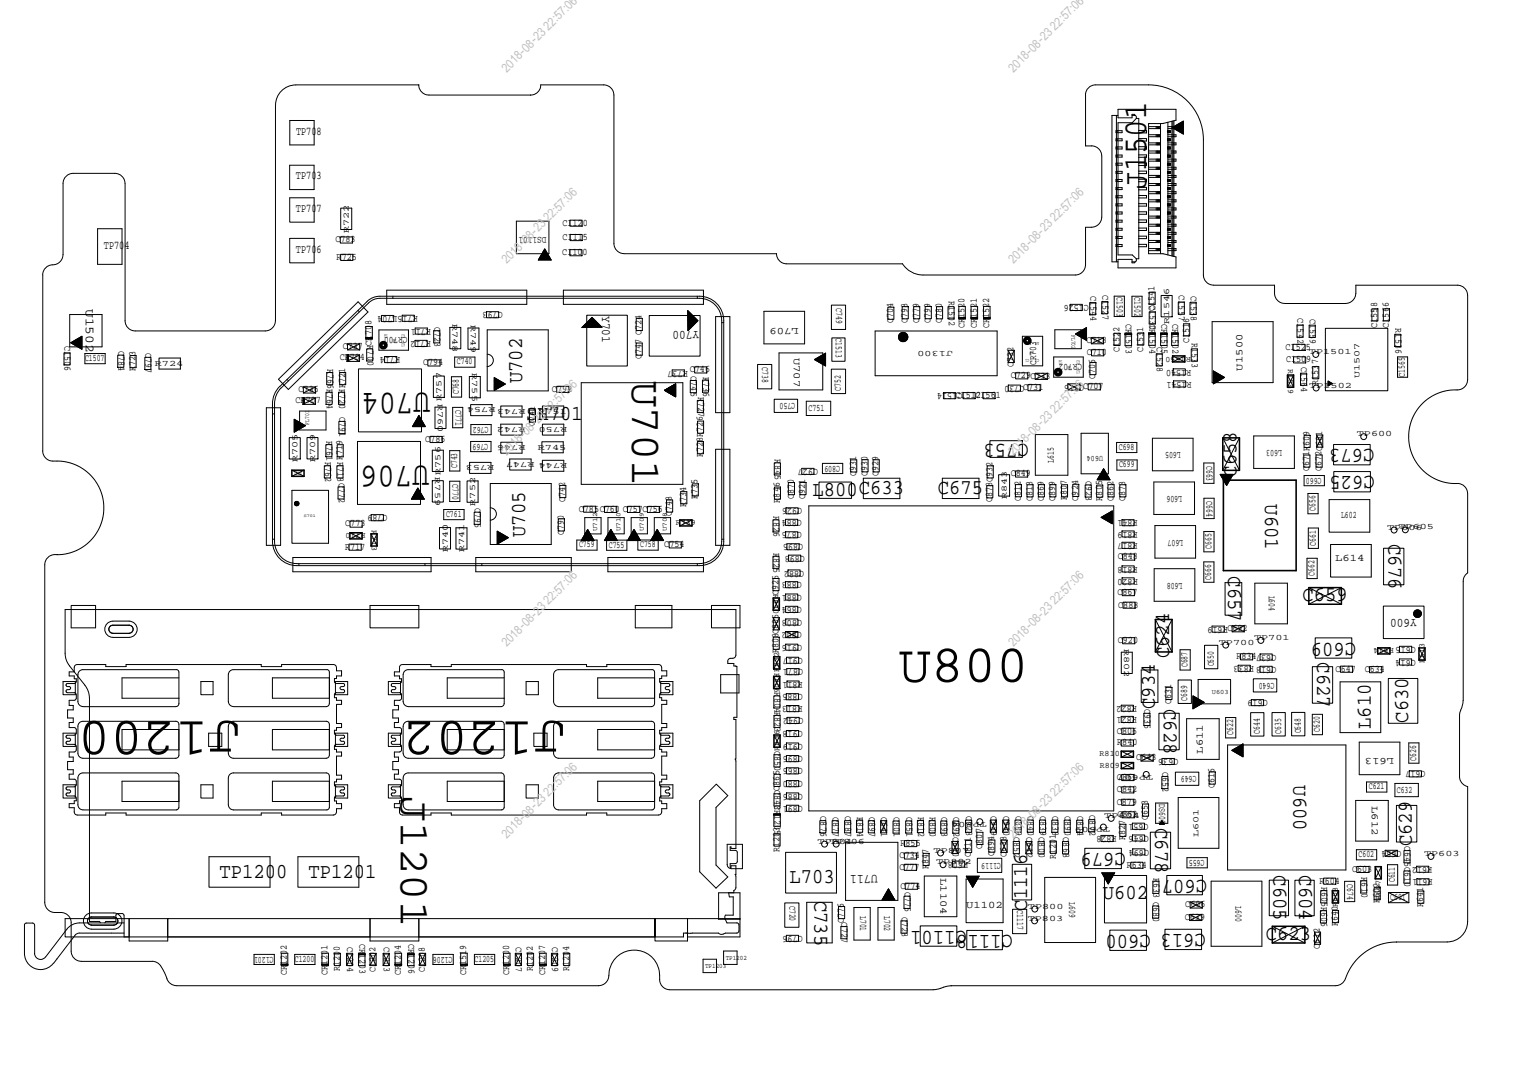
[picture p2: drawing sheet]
<svg xmlns="http://www.w3.org/2000/svg" width="420mm" height="297mm" viewBox="0 0 420 297" stroke-linecap="round" stroke-linejoin="round" font-family="sans-serif">
<defs><g id="words">
<g font-size="14.8">
<text x="248.4" y="188.4">U800</text>
<text x="66.4" y="199.3" transform="rotate(180 66.4 199.3)">J1200</text>
<text x="156.3" y="199.3" transform="rotate(180 156.3 199.3)">J1202</text>
</g>
<g font-size="11.7">
<text x="174.7" y="105.3" transform="rotate(90 174.7 105.3)">U701</text>
<text x="110.8" y="219.8" transform="rotate(90 110.8 219.8)">J1201</text>
</g>
<g font-size="9.2">
<text x="316.8" y="52.1" transform="rotate(-90 316.8 52.1)">J1501</text>
<text x="119" y="108.6" transform="rotate(180 119 108.6)">U704</text>
<text x="118.7" y="128.7" transform="rotate(180 118.7 128.7)">U706</text>
</g>
<g font-size="5.8">
<text x="144.3" y="105.9" transform="rotate(-90 144.3 105.9)">U702</text>
<text x="145.4" y="116">SH701</text>
<text x="284.4" y="122.6" transform="rotate(180 284.4 122.6)">C753</text>
<text x="380" y="124.2" transform="rotate(180 380 124.2)">C673</text>
<text x="341.8" y="131.7" transform="rotate(-90 341.8 131.7)">C658</text>
<text x="380" y="131.7" transform="rotate(180 380 131.7)">C625</text>
<text x="224.6" y="137">L800C633</text>
<text x="259.3" y="136.4">C675</text>
<text x="349.7" y="139.3" transform="rotate(90 349.7 139.3)">U601</text>
<text x="145.2" y="148.4" transform="rotate(-90 145.2 148.4)">U705</text>
<text x="383.8" y="150.3" transform="rotate(90 383.8 150.3)">C676</text>
<text x="339.5" y="159.2" transform="rotate(90 339.5 159.2)">C657</text>
<text x="360" y="166.1">C659</text>
<text x="374.9" y="177.6" transform="rotate(180 374.9 177.6)">C609</text>
<text x="323.1" y="181.9" transform="rotate(-90 323.1 181.9)">C624</text>
<text x="364.1" y="183" transform="rotate(90 364.1 183)">C627</text>
<text x="319.2" y="195.9" transform="rotate(-90 319.2 195.9)">C934</text>
<text x="321.7" y="195.9" transform="rotate(90 321.7 195.9)">C628</text>
<text x="378.9" y="201.4" transform="rotate(-90 378.9 201.4)">L610</text>
<text x="389.2" y="199.7" transform="rotate(-90 389.2 199.7)">C630</text>
<text x="357.6" y="217" transform="rotate(90 357.6 217)">U600</text>
<text x="319.3" y="228.7" transform="rotate(90 319.3 228.7)">C678</text>
<text x="390.3" y="233.9" transform="rotate(-90 390.3 233.9)">C629</text>
<text x="311.2" y="235.7" transform="rotate(180 311.2 235.7)">C679</text>
<text x="60.7" y="242.7">TP1200</text>
<text x="85.3" y="242.7">TP1201</text>
<text x="218.2" y="244">L703</text>
<text x="333.7" y="243.1" transform="rotate(180 333.7 243.1)">C607</text>
<text x="352.1" y="241.9" transform="rotate(90 352.1 241.9)">C605</text>
<text x="359.1" y="241.9" transform="rotate(90 359.1 241.9)">C604</text>
<text x="225.1" y="248.9" transform="rotate(90 225.1 248.9)">C735</text>
<text x="284" y="251.6" transform="rotate(-90 284 251.6)">C1116</text>
<text x="304.9" y="248.5">U602</text>
<text x="267.3" y="257.2" transform="rotate(180 267.3 257.2)">C1101</text>
<text x="280" y="258.3" transform="rotate(180 280 258.3)">C1118</text>
<text x="318.1" y="258.4" transform="rotate(180 318.1 258.4)">C600</text>
<text x="333.3" y="258.1" transform="rotate(180 333.3 258.1)">C613</text>
<text x="349.9" y="259.7">C623</text>
</g>
<text font-size="3.7" x="242.6" y="241.7" transform="rotate(180 242.6 241.7)">U711</text>
<g font-size="3.5" fill="#c0c0c0">
<text x="140.1" y="20.1" transform="rotate(-45 140.1 20.1)">2018-08-23 22:57:06</text>
<text x="280.1" y="20.1" transform="rotate(-45 280.1 20.1)">2018-08-23 22:57:06</text>
<text x="140.1" y="73" transform="rotate(-45 140.1 73)">2018-08-23 22:57:06</text>
<text x="280.1" y="73" transform="rotate(-45 280.1 73)">2018-08-23 22:57:06</text>
<text x="140.1" y="125.9" transform="rotate(-45 140.1 125.9)">2018-08-23 22:57:06</text>
<text x="280.1" y="125.9" transform="rotate(-45 280.1 125.9)">2018-08-23 22:57:06</text>
<text x="140.1" y="178.9" transform="rotate(-45 140.1 178.9)">2018-08-23 22:57:06</text>
<text x="280.1" y="178.9" transform="rotate(-45 280.1 178.9)">2018-08-23 22:57:06</text>
<text x="140.1" y="231.8" transform="rotate(-45 140.1 231.8)">2018-08-23 22:57:06</text>
<text x="280.1" y="231.8" transform="rotate(-45 280.1 231.8)">2018-08-23 22:57:06</text>
</g>
<g font-size="3.5">
<text x="23.7" y="85.3" transform="rotate(90 23.7 85.3)">U1502</text>
<text x="166.5" y="87.4" transform="rotate(90 166.5 87.4)">Y701</text>
<text x="193.3" y="91.5" transform="rotate(180 193.3 91.5)">Y700</text>
<text x="391.6" y="171" transform="rotate(180 391.6 171)">Y600</text>
</g>
<g font-size="3.3">
<text x="81.8" y="37.2">TP708</text>
<text x="81.8" y="49.6">TP703</text>
<text x="81.8" y="58.6">TP707</text>
<text x="28.7" y="68.7">TP704</text>
<text x="81.8" y="69.8">TP706</text>
</g>
<g font-size="2.8">
<text x="151.1" y="65.6" transform="rotate(180 151.1 65.6)">DS1101</text>
<text x="155.5" y="62.3">C1120</text>
<text x="92.7" y="67">C783</text>
<text x="93.1" y="71.8">R725</text>
<text x="155.4" y="70.5">C1100</text>
<text x="155.5" y="66.3">C1115</text>
<text x="262.2" y="83.1" transform="rotate(90 262.2 83.1)">R1502</text>
<text x="301.4" y="81.8" transform="rotate(90 301.4 81.8)">C1544</text>
<text x="304.7" y="81.5" transform="rotate(90 304.7 81.5)">C1527</text>
<text x="308.7" y="82.1" transform="rotate(90 308.7 82.1)">C1503</text>
<text x="313.6" y="82.1" transform="rotate(90 313.6 82.1)">C1502</text>
<text x="325.9" y="81.6" transform="rotate(90 325.9 81.6)">C1557</text>
<text x="329.1" y="81.7" transform="rotate(90 329.1 81.7)">C1538</text>
<text x="115.5" y="87.3" transform="rotate(180 115.5 87.3)">R715L704</text>
<text x="139" y="86.3" transform="rotate(180 139 86.3)">C793</text>
<text x="231.1" y="85.1" transform="rotate(90 231.1 85.1)">C749</text>
<text x="246.9" y="89.4" transform="rotate(-90 246.9 89.4)">C704</text>
<text x="250.9" y="89.2" transform="rotate(-90 250.9 89.2)">C798</text>
<text x="254.1" y="89.2" transform="rotate(-90 254.1 89.2)">C779</text>
<text x="257.2" y="89.2" transform="rotate(-90 257.2 89.2)">C799</text>
<text x="260.4" y="89.2" transform="rotate(-90 260.4 89.2)">C780</text>
<text x="301" y="84.3" transform="rotate(180 301 84.3)">C1526</text>
<text x="311.2" y="89.6" transform="rotate(90 311.2 89.6)">CR1503</text>
<text x="317.8" y="89.5" transform="rotate(90 317.8 89.5)">CR1504</text>
<text x="317.8" y="84.3" transform="rotate(90 317.8 84.3)">C1530</text>
<text x="319.1" y="86" transform="rotate(-90 319.1 86)">C1541</text>
<text x="321" y="89.5" transform="rotate(90 321 89.5)">CR1505</text>
<text x="324.1" y="89.5" transform="rotate(90 324.1 89.5)">CR1502</text>
<text x="358.7" y="88" transform="rotate(90 358.7 88)">C1542</text>
<text x="362.1" y="88" transform="rotate(90 362.1 88)">C1559</text>
<text x="17.9" y="95.7" transform="rotate(90 17.9 95.7)">C1506</text>
<text x="101.5" y="95.4" transform="rotate(90 101.5 95.4)">R700</text>
<text x="102.7" y="95.5" transform="rotate(-90 102.7 95.5)">CR708</text>
<text x="112.6" y="93" transform="rotate(180 112.6 93)">CR700</text>
<text x="119.1" y="94.2" transform="rotate(180 119.1 94.2)">R712</text>
<text x="119.1" y="90.8" transform="rotate(180 119.1 90.8)">R711</text>
<text x="120.1" y="90.2" transform="rotate(90 120.1 90.2)">C723</text>
<text x="220.8" y="90.5" transform="rotate(180 220.8 90.5)">L709</text>
<text x="231.1" y="93.5" transform="rotate(90 231.1 93.5)">C1513</text>
<text x="266.6" y="90.6" transform="rotate(-90 266.6 90.6)">CR1520</text>
<text x="270" y="90.6" transform="rotate(-90 270 90.6)">CR1521</text>
<text x="273.4" y="90.6" transform="rotate(-90 273.4 90.6)">CR1522</text>
<text x="300.3" y="94.8">C718</text>
<text x="319.8" y="95.9" transform="rotate(90 319.8 95.9)">C1528</text>
<text x="328.7" y="94.7" transform="rotate(-90 328.7 94.7)">C1516</text>
<text x="329.5" y="94.8" transform="rotate(90 329.5 94.8)">R1533</text>
<text x="380.7" y="90.6" transform="rotate(-90 380.7 90.6)">C1558</text>
<text x="383.9" y="90.5" transform="rotate(-90 383.9 90.5)">C1566</text>
<text x="385.7" y="90.7" transform="rotate(90 385.7 90.7)">R1536</text>
<text x="23.5" y="99.8">C1507</text>
<text x="32.7" y="97" transform="rotate(90 32.7 97)">C784</text>
<text x="40.2" y="97.6" transform="rotate(90 40.2 97.6)">C797</text>
<text x="90.5" y="102" transform="rotate(90 90.5 102)">R766R764</text>
<text x="93.9" y="99.6">CR704</text>
<text x="94.8" y="96.5">C737</text>
<text x="110.6" y="98.7" transform="rotate(180 110.6 98.7)">R714</text>
<text x="116.9" y="100.9">C794</text>
<text x="126.3" y="100.7">C740</text>
<text x="177.3" y="99.3" transform="rotate(-90 177.3 99.3)">C747 C724</text>
<text x="210.7" y="101.5" transform="rotate(90 210.7 101.5)">C738</text>
<text x="219.4" y="98.8" transform="rotate(90 219.4 98.8)">U707</text>
<text x="280.2" y="101.3" transform="rotate(-90 280.2 101.3)">C732</text>
<text x="286.4" y="100.8" transform="rotate(-90 286.4 100.8)">CR703</text>
<text x="299.2" y="100.5" transform="rotate(180 299.2 100.5)">CR702</text>
<text x="300.4" y="98.1">C710</text>
<text x="309.4" y="97.3" transform="rotate(-90 309.4 97.3)">C1522</text>
<text x="316" y="97.2" transform="rotate(-90 316 97.2)">C1531</text>
<text x="355.4" y="96.6">C1525</text>
<text x="355.5" y="100.1">C1509</text>
<text x="359.7" y="101.3" transform="rotate(90 359.7 101.3)">C1564</text>
<text x="37.4" y="102.5" transform="rotate(-90 37.4 102.5)">R723</text>
<text x="93.8" y="107.4" transform="rotate(90 93.8 107.4)">R720</text>
<text x="95.4" y="107.2" transform="rotate(-90 95.4 107.2)">R721</text>
<text x="190.1" y="102.4" transform="rotate(180 190.1 102.4)">R737</text>
<text x="190.7" y="102.9">C746</text>
<text x="191" y="104" transform="rotate(90 191 104)">C745</text>
<text x="194.4" y="104.1" transform="rotate(90 194.4 104.1)">R736</text>
<text x="232.4" y="108" transform="rotate(-90 232.4 108)">C752</text>
<text x="279.4" y="104.5">C729C733</text>
<text x="282.8" y="107.8">C731</text>
<text x="283.2" y="106.6" transform="rotate(180 283.2 106.6)">C730</text>
<text x="299.5" y="107.5">C707</text>
<text x="299.7" y="106.3" transform="rotate(180 299.7 106.3)">C716</text>
<text x="302.8" y="104.7" transform="rotate(-90 302.8 104.7)">C706</text>
<text x="329.3" y="102.1" transform="rotate(180 329.3 102.1)">R1540</text>
<text x="329.4" y="105.4" transform="rotate(180 329.4 105.4)">R1541</text>
<text x="343.5" y="102.4" transform="rotate(-90 343.5 102.4)">U1500</text>
<text x="364.4" y="106.3" transform="rotate(-90 364.4 106.3)">R1537</text>
<text x="388.4" y="104" transform="rotate(-90 388.4 104)">C1565</text>
<text x="81.7" y="111.5">CR707</text>
<text x="82.5" y="108.4">C736</text>
<text x="125.9" y="113.3" transform="rotate(90 125.9 113.3)">C771</text>
<text x="126.9" y="109" transform="rotate(-90 126.9 109)">C768</text>
<text x="152.6" y="108.2">C792</text>
<text x="192.9" y="109.7" transform="rotate(90 192.9 109.7)">R727</text>
<text x="219.8" y="111.5" transform="rotate(180 219.8 111.5)">C750</text>
<text x="223.5" y="113.5">C751</text>
<text x="264.1" y="110">C1512</text>
<text x="266" y="108.7" transform="rotate(180 266 108.7)">C1514</text>
<text x="269.7" y="110">C1561</text>
<text x="93.9" y="115.3" transform="rotate(90 93.9 115.3)">C791</text>
<text x="135" y="118" transform="rotate(180 135 118)">C762</text>
<text x="147.8" y="117.8" transform="rotate(-90 147.8 117.8)">C741</text>
<text x="90.3" y="121.9" transform="rotate(90 90.3 121.9)">R761R762</text>
<text x="117.5" y="122.1">C786</text>
<text x="135" y="122.7" transform="rotate(180 135 122.7)">C769</text>
<text x="309.3" y="124.3">C698</text>
<text x="326.4" y="125" transform="rotate(180 326.4 125)">L605</text>
<text x="354.4" y="124.3" transform="rotate(180 354.4 124.3)">L603</text>
<text x="93.3" y="127.7" transform="rotate(90 93.3 127.7)">R718C772</text>
<text x="94.7" y="127.2" transform="rotate(-90 94.7 127.2)">R719</text>
<text x="126.4" y="129.4" transform="rotate(-90 126.4 129.4)">C743</text>
<text x="194.3" y="126.3" transform="rotate(-90 194.3 126.3)">R728R726</text>
<text x="214.2" y="127" transform="rotate(90 214.2 127)">R845</text>
<text x="226.1" y="129.6" transform="rotate(180 226.1 129.6)">C927</text>
<text x="232.2" y="128.8" transform="rotate(180 232.2 128.8)">C809</text>
<text x="236.6" y="131.6" transform="rotate(-90 236.6 131.6)">C931</text>
<text x="239.8" y="131.6" transform="rotate(-90 239.8 131.6)">C930</text>
<text x="242.9" y="131.6" transform="rotate(-90 242.9 131.6)">C929</text>
<text x="279.4" y="131.6">C849</text>
<text x="291.3" y="127.9" transform="rotate(-90 291.3 127.9)">L615</text>
<text x="309.3" y="129.1">C699</text>
<text x="333.5" y="128.7" transform="rotate(90 333.5 128.7)">C663</text>
<text x="361.9" y="130.2" transform="rotate(-90 361.9 130.2)">C671R609</text>
<text x="365.3" y="130.3" transform="rotate(-90 365.3 130.3)">C672C681</text>
<text x="125.1" y="133.7" transform="rotate(90 125.1 133.7)">C770</text>
<text x="192.8" y="138" transform="rotate(-90 192.8 138)">R735</text>
<text x="219.4" y="137.8" transform="rotate(-90 219.4 137.8)">C870</text>
<text x="222.6" y="137.8" transform="rotate(-90 222.6 137.8)">C921</text>
<text x="300.2" y="132.8" transform="rotate(90 300.2 132.8)">C923</text>
<text x="326.8" y="137.1" transform="rotate(180 326.8 137.1)">L606</text>
<text x="365.3" y="132.1" transform="rotate(180 365.3 132.1)">C660</text>
<text x="107.1" y="142.4" transform="rotate(180 107.1 142.4)">C789</text>
<text x="123.3" y="142.8">C761</text>
<text x="131.3" y="140.4" transform="rotate(90 131.3 140.4)">C795</text>
<text x="156.2" y="138.7" transform="rotate(-90 156.2 138.7)">C742</text>
<text x="160" y="141.4">C785C760 C757C756</text>
<text x="185.7" y="142.7" transform="rotate(-90 185.7 142.7)">C748</text>
<text x="189.7" y="140.1" transform="rotate(-90 189.7 140.1)">R734</text>
<text x="213.9" y="142.7" transform="rotate(90 213.9 142.7)">R826</text>
<text x="215.5" y="138.9" transform="rotate(-90 215.5 138.9)">R846</text>
<text x="221.7" y="143.7" transform="rotate(180 221.7 143.7)">C884</text>
<text x="221.8" y="140.5" transform="rotate(180 221.8 140.5)">C926</text>
<text x="274.2" y="138.7" transform="rotate(-90 274.2 138.7)">C878C932</text>
<text x="282.2" y="138.4" transform="rotate(-90 282.2 138.4)">C812</text>
<text x="285.4" y="138.5" transform="rotate(-90 285.4 138.5)">C813</text>
<text x="288.5" y="138.5" transform="rotate(-90 288.5 138.5)">C869</text>
<text x="291.7" y="138.5" transform="rotate(-90 291.7 138.5)">C899</text>
<text x="294.9" y="138.2" transform="rotate(-90 294.9 138.2)">R807</text>
<text x="298" y="138.3" transform="rotate(-90 298 138.3)">C924</text>
<text x="304.6" y="138.3" transform="rotate(-90 304.6 138.3)">R805</text>
<text x="307.8" y="138.5" transform="rotate(-90 307.8 138.5)">C862</text>
<text x="311" y="138.5" transform="rotate(-90 311 138.5)">C873</text>
<text x="314.4" y="143.8" transform="rotate(180 314.4 143.8)">R841</text>
<text x="333.5" y="138.4" transform="rotate(90 333.5 138.4)">C664</text>
<text x="363.6" y="141.2" transform="rotate(-90 363.6 141.2)">C656</text>
<text x="370.7" y="143.2">L602</text>
<text x="95.4" y="145.5">C773</text>
<text x="155.8" y="147.9" transform="rotate(-90 155.8 147.9)">C790</text>
<text x="221.7" y="147.1" transform="rotate(180 221.7 147.1)">C875</text>
<text x="314.5" y="146.9" transform="rotate(180 314.5 146.9)">R819</text>
<text x="327.1" y="149.1" transform="rotate(180 327.1 149.1)">L607</text>
<text x="95.4" y="151.8">R717</text>
<text x="160.1" y="151.3">C759</text>
<text x="168.3" y="151.3">C755</text>
<text x="176.9" y="151.3">C758</text>
<text x="183.6" y="151.2">C754</text>
<text x="213.9" y="152.8" transform="rotate(90 213.9 152.8)">R825</text>
<text x="222" y="150.4" transform="rotate(180 222 150.4)">C895</text>
<text x="222.5" y="153.6" transform="rotate(180 222.5 153.6)">C898</text>
<text x="309" y="154.6">C848</text>
<text x="314.5" y="150" transform="rotate(180 314.5 150)">R817</text>
<text x="334.8" y="151.7" transform="rotate(-90 334.8 151.7)">C665</text>
<text x="363.7" y="150.8" transform="rotate(-90 363.7 150.8)">C661</text>
<text x="369.1" y="154.9">L614</text>
<text x="221.6" y="160.9" transform="rotate(180 221.6 160.9)">C883</text>
<text x="222.3" y="157.7" transform="rotate(180 222.3 157.7)">C882</text>
<text x="314.5" y="156.6" transform="rotate(180 314.5 156.6)">R818</text>
<text x="314.5" y="159.9" transform="rotate(180 314.5 159.9)">R820</text>
<text x="326.9" y="161" transform="rotate(180 326.9 161)">L608</text>
<text x="334.8" y="160.1" transform="rotate(-90 334.8 160.1)">C666</text>
<text x="363.3" y="159.1" transform="rotate(-90 363.3 159.1)">C662</text>
<text x="215.1" y="164.4" transform="rotate(-90 215.1 164.4)">C925</text>
<text x="221.7" y="167.7" transform="rotate(180 221.7 167.7)">C864</text>
<text x="221.7" y="164.3" transform="rotate(180 221.7 164.3)">C881</text>
<text x="308.9" y="164.4">C867</text>
<text x="309.1" y="167.9">C888</text>
<text x="350.7" y="164.5" transform="rotate(90 350.7 164.5)">L604</text>
<text x="221.7" y="171.2" transform="rotate(180 221.7 171.2)">C808</text>
<text x="339.4" y="173.2" transform="rotate(180 339.4 173.2)">R619</text>
<text x="221.7" y="174.7" transform="rotate(180 221.7 174.7)">C802</text>
<text x="221.7" y="178.2" transform="rotate(180 221.7 178.2)">C916</text>
<text x="309" y="177.7">C920</text>
<text x="339.3" y="174.4">C692</text>
<text x="391.4" y="178.8" transform="rotate(180 391.4 178.8)">C615</text>
<text x="215.2" y="180.4" transform="rotate(-90 215.2 180.4)">R808C805</text>
<text x="221.9" y="181.8" transform="rotate(180 221.9 181.8)">C917</text>
<text x="222" y="184.9" transform="rotate(180 222 184.9)">C871</text>
<text x="328.3" y="184.4" transform="rotate(-90 328.3 184.4)">C687</text>
<text x="335.5" y="184.1" transform="rotate(-90 335.5 184.1)">C650</text>
<text x="341.8" y="182.1">R834</text>
<text x="352.8" y="180.9" transform="rotate(180 352.8 180.9)">C637</text>
<text x="352.8" y="184.3" transform="rotate(180 352.8 184.3)">C618 R833</text>
<text x="369.2" y="185.6">C647</text>
<text x="377.2" y="185.7">C634</text>
<text x="391.3" y="182.3" transform="rotate(180 391.3 182.3)">C614</text>
<text x="214.1" y="191.3" transform="rotate(90 214.1 191.3)">R804R823</text>
<text x="221.8" y="188.4" transform="rotate(180 221.8 188.4)">R811</text>
<text x="221.9" y="191.9" transform="rotate(180 221.9 191.9)">C885</text>
<text x="352.3" y="188.7" transform="rotate(180 352.3 188.7)">C640</text>
<text x="221.8" y="195.1" transform="rotate(180 221.8 195.1)">R813</text>
<text x="314.2" y="195.1" transform="rotate(180 314.2 195.1)">R822</text>
<text x="316.4" y="195.9" transform="rotate(90 316.4 195.9)">C935</text>
<text x="323.8" y="194.4" transform="rotate(-90 323.8 194.4)">C631</text>
<text x="328.2" y="193.7" transform="rotate(-90 328.2 193.7)">C689</text>
<text x="350.4" y="193.5" transform="rotate(180 350.4 193.5)">C619</text>
<text x="221.9" y="202" transform="rotate(180 221.9 202)">C918</text>
<text x="222.1" y="198.4" transform="rotate(180 222.1 198.4)">C942</text>
<text x="308.7" y="202.7">C806</text>
<text x="314.2" y="198.1" transform="rotate(180 314.2 198.1)">R821</text>
<text x="340.9" y="203.1" transform="rotate(-90 340.9 203.1)">C622</text>
<text x="348.2" y="202.7" transform="rotate(-90 348.2 202.7)">C644</text>
<text x="354.1" y="202.7" transform="rotate(-90 354.1 202.7)">C635</text>
<text x="359.6" y="202.7" transform="rotate(-90 359.6 202.7)">C648</text>
<text x="364.8" y="202.2" transform="rotate(-90 364.8 202.2)">C620</text>
<text x="214.1" y="207.4" transform="rotate(90 214.1 207.4)">C850</text>
<text x="221.9" y="209" transform="rotate(180 221.9 209)">C896</text>
<text x="221.9" y="205.5" transform="rotate(180 221.9 205.5)">C919</text>
<text x="308.8" y="206">R840</text>
<text x="325.7" y="209.8" transform="rotate(180 325.7 209.8)">C636</text>
<text x="332.5" y="208.3" transform="rotate(-90 332.5 208.3)">L611</text>
<text x="385.4" y="209.6" transform="rotate(180 385.4 209.6)">L613</text>
<text x="221.9" y="212.3" transform="rotate(180 221.9 212.3)">C866</text>
<text x="221.9" y="215.9" transform="rotate(180 221.9 215.9)">C880</text>
<text x="308.7" y="215.5">C861</text>
<text x="314.1" y="210.1">C643</text>
<text x="321.3" y="213.4" transform="rotate(90 321.3 213.4)">C652</text>
<text x="330.7" y="214.5" transform="rotate(180 330.7 214.5)">C649</text>
<text x="391.5" y="210.1" transform="rotate(-90 391.5 210.1)">C626</text>
<text x="394.1" y="213.2" transform="rotate(180 394.1 213.2)">C617</text>
<text x="214.1" y="218.2" transform="rotate(90 214.1 218.2)">C843</text>
<text x="215.4" y="218.5" transform="rotate(-90 215.4 218.5)">C865</text>
<text x="221.9" y="219.3" transform="rotate(180 221.9 219.3)">C886</text>
<text x="308.7" y="218.9">C842</text>
<text x="335.7" y="217.8" transform="rotate(-90 335.7 217.8)">C616</text>
<text x="378.4" y="218.1">C621</text>
<text x="386.1" y="219">C632</text>
<text x="214.1" y="222.3" transform="rotate(90 214.1 222.3)">CR1205</text>
<text x="221.9" y="222.7" transform="rotate(180 221.9 222.7)">C891</text>
<text x="226.8" y="225.6" transform="rotate(90 226.8 225.6)">C876</text>
<text x="230.2" y="225.6" transform="rotate(90 230.2 225.6)">C877</text>
<text x="233.6" y="225.6" transform="rotate(90 233.6 225.6)">C887</text>
<text x="236.9" y="225.7" transform="rotate(90 236.9 225.7)">R814</text>
<text x="240.2" y="225.6" transform="rotate(90 240.2 225.6)">C897</text>
<text x="243.6" y="225.6" transform="rotate(90 243.6 225.6)">C641</text>
<text x="247" y="225.7" transform="rotate(90 247 225.7)">C801</text>
<text x="250.5" y="225.7" transform="rotate(90 250.5 225.7)">C851</text>
<text x="253.8" y="225.8" transform="rotate(90 253.8 225.8)">R812</text>
<text x="257" y="225.8" transform="rotate(90 257 225.8)">R800</text>
<text x="260.2" y="225.7" transform="rotate(90 260.2 225.7)">C893</text>
<text x="263.6" y="225.7" transform="rotate(90 263.6 225.7)">C892C690</text>
<text x="267.1" y="225.4" transform="rotate(90 267.1 225.4)">C928</text>
<text x="273.9" y="225.4" transform="rotate(90 273.9 225.4)">C939</text>
<text x="277.4" y="225.4" transform="rotate(90 277.4 225.4)">C940</text>
<text x="280.8" y="225.4" transform="rotate(90 280.8 225.4)">C889C852</text>
<text x="284.2" y="225.4" transform="rotate(90 284.2 225.4)">C840C642</text>
<text x="287.5" y="225.4" transform="rotate(90 287.5 225.4)">C839C800</text>
<text x="290.9" y="225.5" transform="rotate(90 290.9 225.5)">C838</text>
<text x="294.4" y="225.5" transform="rotate(90 294.4 225.5)">C890C868</text>
<text x="297.8" y="225.5" transform="rotate(90 297.8 225.5)">C874</text>
<text x="301.1" y="225.3" transform="rotate(90 301.1 225.3)">C872</text>
<text x="308.7" y="222.3">C879</text>
<text x="308.9" y="225.8">C863</text>
<text x="317.3" y="226.7" transform="rotate(-90 317.3 226.7)">C653</text>
<text x="317.5" y="227.6" transform="rotate(180 317.5 227.6)">C651</text>
<text x="320.4" y="222.3" transform="rotate(90 320.4 222.3)">DS600</text>
<text x="379.2" y="222.7" transform="rotate(90 379.2 222.7)">L612</text>
<text x="248.9" y="233.7">R855</text>
<text x="308.7" y="231" transform="rotate(180 308.7 231)">R828</text>
<text x="311" y="232.1" transform="rotate(-90 311 232.1)">R827</text>
<text x="317.6" y="230.9" transform="rotate(180 317.6 230.9)">C646</text>
<text x="388.3" y="233.9" transform="rotate(90 388.3 233.9)">C645C610</text>
<text x="215.4" y="235.4" transform="rotate(-90 215.4 235.4)">R1203</text>
<text x="248.7" y="237.2">C734</text>
<text x="267.6" y="238.1" transform="rotate(180 267.6 238.1)">R608</text>
<text x="268.4" y="236.7" transform="rotate(-90 268.4 236.7)">C811</text>
<text x="271.5" y="234.5" transform="rotate(-90 271.5 234.5)">C807</text>
<text x="274.8" y="236.6" transform="rotate(-90 274.8 236.6)">C894</text>
<text x="276.7" y="238.4" transform="rotate(180 276.7 238.4)">C1119</text>
<text x="278.2" y="236.7" transform="rotate(-90 278.2 236.7)">C638</text>
<text x="291.8" y="237.4" transform="rotate(-90 291.8 237.4)">R1201</text>
<text x="311.5" y="239.7">R634</text>
<text x="317.6" y="234.7" transform="rotate(180 317.6 234.7)">C694</text>
<text x="333" y="237.7" transform="rotate(180 333 237.7)">C655</text>
<text x="375.5" y="236.9">C602</text>
<text x="387.4" y="235.1" transform="rotate(180 387.4 235.1)">C654</text>
<text x="395.9" y="239.5" transform="rotate(180 395.9 239.5)">R612</text>
<text x="248.6" y="240.3">C777</text>
<text x="248.9" y="245.5">C774</text>
<text x="256.6" y="240.1" transform="rotate(-90 256.6 240.1)">R847</text>
<text x="260" y="242.6" transform="rotate(90 260 242.6)">L1104</text>
<text x="318.9" y="242.5" transform="rotate(90 318.9 242.5)">R633 C680</text>
<text x="364.8" y="244.1">R604</text>
<text x="365.3" y="245.2" transform="rotate(90 365.3 245.2)">R605R606</text>
<text x="372.4" y="244.3" transform="rotate(90 372.4 244.3)">C674</text>
<text x="373.7" y="240.9">C603</text>
<text x="376.3" y="242.4" transform="rotate(90 376.3 242.4)">R610</text>
<text x="385.6" y="243.8" transform="rotate(-90 385.6 243.8)">C611</text>
<text x="396" y="243" transform="rotate(180 396 243)">R611</text>
<text x="218.2" y="250.3" transform="rotate(90 218.2 250.3)">C720</text>
<text x="250.1" y="246.5" transform="rotate(90 250.1 246.5)">C775</text>
<text x="267" y="250.9">U1102</text>
<text x="281.2" y="251.5" transform="rotate(90 281.2 251.5)">C1117</text>
<text x="295.5" y="249.3" transform="rotate(90 295.5 249.3)">L609</text>
<text x="327.6" y="250.7">C606</text>
<text x="341.5" y="250.4" transform="rotate(90 341.5 250.4)">L600</text>
<text x="381.3" y="249.6" transform="rotate(-90 381.3 249.6)">R602</text>
<text x="384.3" y="248.7">C601</text>
<text x="393.4" y="250.5" transform="rotate(-90 393.4 250.5)">R641</text>
<text x="232.6" y="254.9" transform="rotate(90 232.6 254.9)">C727</text>
<text x="233.3" y="255" transform="rotate(-90 233.3 255)">C776</text>
<text x="237.8" y="253" transform="rotate(90 237.8 253)">L701</text>
<text x="244.4" y="253" transform="rotate(90 244.4 253)">L702</text>
<text x="249.2" y="253.3" transform="rotate(90 249.2 253.3)">C728</text>
<text x="327.5" y="254.2">C639</text>
<text x="369.8" y="255.9" transform="rotate(-90 369.8 255.9)">R640</text>
<text x="96" y="261.6" transform="rotate(90 96 261.6)">C1204</text>
<text x="99.3" y="260.9" transform="rotate(90 99.3 260.9)">CR1203</text>
<text x="106.1" y="261.6" transform="rotate(90 106.1 261.6)">C1203</text>
<text x="112.9" y="260.9" transform="rotate(90 112.9 260.9)">CR1206</text>
<text x="142.6" y="261.6" transform="rotate(90 142.6 261.6)">C1207</text>
<text x="152.6" y="261.6" transform="rotate(90 152.6 261.6)">C1209</text>
<text x="221.9" y="258.6" transform="rotate(180 221.9 258.6)">C796</text>
<text x="364.8" y="262.1" transform="rotate(-90 364.8 262.1)">C612</text>
<text x="75.6" y="264.5" transform="rotate(180 75.6 264.5)">C1201</text>
<text x="79.3" y="269.3" transform="rotate(-90 79.3 269.3)">CR1202</text>
<text x="81.5" y="265.8">C1200</text>
<text x="90.5" y="269.3" transform="rotate(-90 90.5 269.3)">CR1201</text>
<text x="93.9" y="268.4" transform="rotate(-90 93.9 268.4)">R1200</text>
<text x="103.8" y="268.6" transform="rotate(-90 103.8 268.6)">C1202</text>
<text x="110.8" y="269.3" transform="rotate(-90 110.8 269.3)">CR1204</text>
<text x="117.5" y="268.6" transform="rotate(-90 117.5 268.6)">C1208</text>
<text x="125.1" y="264.5" transform="rotate(180 125.1 264.5)">C1206</text>
<text x="128.9" y="269.3" transform="rotate(-90 128.9 269.3)">CR1519</text>
<text x="131.2" y="265.8">C1205</text>
<text x="140.7" y="269.3" transform="rotate(-90 140.7 269.3)">CR1200</text>
<text x="147.3" y="268.4" transform="rotate(-90 147.3 268.4)">R1202</text>
<text x="150.7" y="269.3" transform="rotate(-90 150.7 269.3)">CR1207</text>
<text x="157.3" y="268.4" transform="rotate(-90 157.3 268.4)">R1204</text>
</g>
<g font-size="2.3">
<text x="96.4" y="64.3" transform="rotate(-90 96.4 64.3)">R722</text>
<text x="125.1" y="89.5" transform="rotate(90 125.1 89.5)">R748</text>
<text x="130.1" y="89.7" transform="rotate(90 130.1 89.7)">R749</text>
<text x="323.2" y="89.5" transform="rotate(-90 323.2 89.5)">R1546</text>
<text x="42.8" y="101.2">R724</text>
<text x="263.4" y="97.1" transform="rotate(180 263.4 97.1)">J1300</text>
<text x="329.1" y="98.5" transform="rotate(180 329.1 98.5)">R1550</text>
<text x="361.8" y="97.9">TP1501</text>
<text x="130.5" y="103.1" transform="rotate(90 130.5 103.1)">R755</text>
<text x="356.1" y="102" transform="rotate(90 356.1 102)">R1549</text>
<text x="361.9" y="107.1">TP1502</text>
<text x="375.8" y="104.5" transform="rotate(-90 375.8 104.5)">U1507</text>
<text x="121" y="111.6" transform="rotate(90 121 111.6)">R760</text>
<text x="122.1" y="110.7" transform="rotate(-90 122.1 110.7)">R757</text>
<text x="145.2" y="113" transform="rotate(180 145.2 113)">R743 R754</text>
<text x="145.2" y="118" transform="rotate(180 145.2 118)">R742</text>
<text x="148.8" y="114.4">R751</text>
<text x="156.8" y="118" transform="rotate(180 156.8 118)">R750</text>
<text x="145.2" y="123" transform="rotate(180 145.2 123)">R746</text>
<text x="148.7" y="124.3">R745</text>
<text x="304.9" y="125.9" transform="rotate(180 304.9 125.9)">U604</text>
<text x="375" y="120.6">TP600</text>
<text x="82.2" y="127.8" transform="rotate(-90 82.2 127.8)">R705</text>
<text x="87.1" y="127.7" transform="rotate(-90 87.1 127.7)">R709</text>
<text x="120.3" y="131.9" transform="rotate(90 120.3 131.9)">R759</text>
<text x="121.8" y="131.2" transform="rotate(-90 121.8 131.2)">R756</text>
<text x="136.6" y="128.5" transform="rotate(180 136.6 128.5)">R753</text>
<text x="156.8" y="128" transform="rotate(180 156.8 128)">R744 R747</text>
<text x="278.3" y="138" transform="rotate(-90 278.3 138)">R843</text>
<text x="131.4" y="139.7" transform="rotate(-90 131.4 139.7)">R752</text>
<text x="101" y="147.4" transform="rotate(180 101 147.4)">R710</text>
<text x="102.8" y="146.6" transform="rotate(90 102.8 146.6)">R713</text>
<text x="186.8" y="145.1">R739</text>
<text x="383.4" y="146.4">TP606</text>
<text x="386.6" y="146.3">TP605</text>
<text x="123.8" y="152.6" transform="rotate(-90 123.8 152.6)">R740</text>
<text x="128.3" y="152.7" transform="rotate(-90 128.3 152.7)">R741</text>
<text x="213.8" y="164.1" transform="rotate(90 213.8 164.1)">R830</text>
<text x="310.7" y="179.3" transform="rotate(90 310.7 179.3)">R802</text>
<text x="336.9" y="178.2">TP700</text>
<text x="346.6" y="176.9">TP701</text>
<text x="385.2" y="179.2" transform="rotate(180 385.2 179.2)">R614</text>
<text x="214" y="185.9" transform="rotate(90 214 185.9)">R806</text>
<text x="215.4" y="185.8" transform="rotate(-90 215.4 185.8)">R832</text>
<text x="393.8" y="183.3" transform="rotate(-90 393.8 183.3)">R613</text>
<text x="215.4" y="207.4" transform="rotate(-90 215.4 207.4)">R836</text>
<text x="303.9" y="208.9">R810</text>
<text x="304" y="212.2">R809</text>
<text x="318.8" y="214.1" transform="rotate(180 318.8 214.1)">TP607</text>
<text x="272.8" y="227.2" transform="rotate(180 272.8 227.2)">TP804</text>
<text x="305.2" y="226">TP604</text>
<text x="226" y="233.1">TP801</text>
<text x="229.2" y="233.1">TP806</text>
<text x="306.9" y="228.6" transform="rotate(180 306.9 228.6)">TP609</text>
<text x="331.3" y="231.3" transform="rotate(-90 331.3 231.3)">L601</text>
<text x="258.1" y="235.6">TP807</text>
<text x="258.8" y="238.8">TP802</text>
<text x="393.6" y="236.6">TP603</text>
<text x="284.2" y="251.1">TP800</text>
<text x="369.8" y="250.7" transform="rotate(-90 369.8 250.7)">R603</text>
<text x="381.7" y="248.8" transform="rotate(-90 381.7 248.8)">R607</text>
<text x="284.1" y="254.4">TP803</text>
</g>
<g font-size="1.8">
<text x="83.4" y="130.3" transform="rotate(180 83.4 130.3)">R701</text>
<text x="165.1" y="146.8" transform="rotate(-90 165.1 146.8)">U712</text>
<text x="171.5" y="146.8" transform="rotate(-90 171.5 146.8)">U710</text>
<text x="177.9" y="146.8" transform="rotate(-90 177.9 146.8)">U709</text>
<text x="184.3" y="146.8" transform="rotate(-90 184.3 146.8)">U708</text>
<text x="335" y="191.7">U603</text>
<text x="194.9" y="267.5">TP1203</text>
<text x="200.6" y="265.2">TP1202</text>
</g>
<g font-size="1.7">
<text x="296.2" y="92.6" transform="rotate(90 296.2 92.6)">FL702</text>
<text x="85.5" y="117.4" transform="rotate(-90 85.5 117.4)">FL701</text>
</g>
<g font-size="1.4">
<text x="106.3" y="92.2" transform="rotate(90 106.3 92.2)">A3</text>
<text x="106.3" y="95" transform="rotate(90 106.3 95)">A1</text>
<text x="108.7" y="93.6" transform="rotate(90 108.7 93.6)">B2</text>
<text x="111.1" y="92.2" transform="rotate(90 111.1 92.2)">C3</text>
<text x="111.1" y="94.9" transform="rotate(90 111.1 94.9)">C1</text>
<text x="284.4" y="94.4" transform="rotate(180 284.4 94.4)">A1</text>
<text x="287.2" y="94.4" transform="rotate(180 287.2 94.4)">A3</text>
<text x="284.5" y="99.3" transform="rotate(180 284.5 99.3)">C1</text>
<text x="285.8" y="96.9" transform="rotate(180 285.8 96.9)">B2</text>
<text x="287.2" y="99.3" transform="rotate(180 287.2 99.3)">C3</text>
<text x="292.8" y="99.6" transform="rotate(90 292.8 99.6)">A3</text>
<text x="295.2" y="101" transform="rotate(90 295.2 101)">B2</text>
<text x="297.6" y="99.6" transform="rotate(90 297.6 99.6)">C3</text>
<text x="292.8" y="102.5" transform="rotate(90 292.8 102.5)">A1</text>
<text x="297.6" y="102.3" transform="rotate(90 297.6 102.3)">C1</text>
</g>
<text font-size="1.2" x="84" y="142.8">S701</text>
</g></defs>
<g fill="none" stroke="#000" stroke-width=".28">
<path d="M80.1 33.3h6.7v6.7h-6.7zM81.8 23.5a5.6 5.6 0 0 0-5.6 5.6l-.1 59.5M81.8 23.5l33.9-.1a2.85 2.85 0 0 0 2.9 2.9h28.1a2.81 2.81 0 0 0 2.8-2.8h17.4a2.81 2.81 0 0 1 2.8 2.7M169.7 26.3v41M302.8 23.5a2.76 2.76 0 0 0-2.7 2.8v14a3.5 3.5 0 0 1 4.1 1.6l.4 1.2-.1 16.9a2.83 2.83 0 0 1-2.8 2.8M302.9 23.5h14.6a15.2 15.2 0 0 1 15.1 15.1v37.4M308.5 36.1h1.7v.6h-1.7zM308.5 38.4h1.7v.5h-1.7zM308.6 31.9v40.4M308.7 36.1v.6M308.7 38.4v.5M308.8 36.1v.6"/>
<path d="M308.8 38.4v.5M309 31.9h-1.6v40.4h1.6M312.9 31.9h.9M314.1 32.7h.7v38.8h-.7M314.1 32.7v-.5l-.5-.6h-.7v1h-3.9v-2.4h16.1v3a17.1 17.1 0 0 1-7.6 .9v36a16.3 16.3 0 0 1 7.6 .9v3h-16.1v-2.3h3.9v.9h.7l.5-.5v-.6M314.1 32.7l-1.1 1.2h-4v36.5h4l1.1 1.1M314.8 36h2.1v.7h-2.1M314.8 38.3h2.1v.7h-2.1M317.5 38.9h.1M317.5 38.4h.1M317.5 36.7h.1M317.5 36.1h.1"/>
<path d="M317.5 35h3.1v.5h-3.1M317.5 37.2h3.1v.6h-3.1M317.5 39.5h3.1v.5h-3.1M319.6 35v.5M319.6 37.2v.6M319.6 39.5v.5M319.8 35v.5M319.8 37.2v.6M319.8 39.5v.5M319.9 35v.5M319.9 37.2v.6M319.9 39.5v.5"/>
<path d="M320.1 35v.5M320.1 37.2v.6M320.1 39.5v.5M320.2 35v.5M320.2 37.2v.6M320.2 39.5v.5M320.5 35v.5M320.5 37.2v.6M320.5 39.5v.5M320.8 34.1v36M322.7 38.4h.8v.5h-.8zM322.7 36.1h.8v.6h-.8z"/>
<path d="M322.8 33.8v36.6M322.8 35h4.3M322.8 37.2h2.3v.6h-2.3M322.8 39.5h2.3v.5h-2.3M322.9 38.4v.5M322.9 36.1v.6M323 36.1v.6M323 38.4v.5M323.1 36.1v.6M323.1 38.4v.5M323.3 36.1v.6M323.3 38.4v.5"/>
<path d="M323.4 36.1v.6M323.4 38.4v.5M323.9 33.5v37.2M324 35.2l3.1 1.8M324 35.2l3.1-1.7v3.5M324 35.2h3.1M324.1 35.3h3M324.2 35.2h2.9M324.2 33.4v37.4M324.3 35.4h2.8M324.3 35.1h2.8M324.5 35v.5"/>
<path d="M324.5 37.2v.6M324.5 39.5v.5M324.5 33.4v37.5M324.6 35.6h2.5M324.6 34.9h2.5M324.7 35.7h2.4M324.8 34.8h2.3M324.9 35.8h2.2M324.9 34.7h2.2M325 35.8h2.1M325.1 35v.5M325.1 34.6h2"/>
<path d="M325.2 35.9h1.9M325.2 34.6h1.9M325.3 36h1.8M325.4 34.5h1.7M325.4 36.1h1.7M325.5 34.4h1.6M325.6 36.2h1.5M325.6 34.3h1.5M325.7 36.3h1.4M325.8 34.2h1.3M325.9 36.3h1.2M325.9 34.1h1.2"/>
<path d="M326 36.4h1.1M326.1 34.1h1M326.2 36.5h.9M326.2 34h.9M326.3 36.6h.8M326.4 33.9h.7M326.5 36.7h.6M326.5 33.8h.6M326.6 36.8h.5M326.7 33.7h.4M326.8 36.9h.3M326.8 33.6h.3"/>
<path d="M326.9 36.9h.2M327 33.5h.1M327.1 37h.1M327.1 35.5h-4.3M31.7 47.9a2.81 2.81 0 0 1 2.9 2.8v37.9M31.8 47.9h-11.6a2.79 2.79 0 0 0-2.8 2.8v19.7a3 3 0 0 1-3.4 2.8 2.79 2.79 0 0 0-2.2 2.8M80.1 45.7h6.7v6.7h-6.7zM80.1 54.7h6.7v6.7h-6.7zM94.2 57.5h3v5.9h-3zM308.5 58.6h1.7v.5h-1.7zM308.5 42.8h1.7v.6h-1.7zM308.5 40.6h1.7v.6h-1.7z"/>
<path d="M308.5 47.3h1.7v.6h-1.7zM308.5 56.3h1.7v.6h-1.7zM308.5 54.1h1.7v.6h-1.7zM308.5 51.8h1.7v.6h-1.7zM308.5 49.6h1.7v.5h-1.7zM308.5 45.1h1.7v.6h-1.7zM308.7 45.1v.6M308.7 47.3v.6M308.7 49.6v.5M308.7 51.8v.6M308.7 54.1v.6M308.7 56.3v.6"/>
<path d="M308.7 58.6v.5M308.7 40.6v.6M308.7 42.8v.6M308.8 45.1v.6M308.8 47.3v.6M308.8 49.6v.5M308.8 51.8v.6M308.8 54.1v.6M308.8 56.3v.6M308.8 58.6v.5M308.8 40.6v.6M308.8 42.8v.6"/>
<path d="M314.8 40.5h2.1v.7h-2.1M314.8 42.8h2.1v.7h-2.1M314.8 54h2.1v.7h-2.1M314.8 45h2.1v.7h-2.1M314.8 58.5h2.1v.7h-2.1M314.8 56.3h2.1v.7h-2.1M314.8 47.3h2.1v.7h-2.1M314.8 49.5h2.1v.7h-2.1M314.8 51.8h2.1v.7h-2.1M317.5 59.1h.1M317.5 59.7h3.1v.6h-3.1M317.5 43.4h.1"/>
<path d="M317.5 42.8h.1M317.5 41.2h.1M317.5 40.6h.1M317.5 41.7h3.1v.6h-3.1M317.5 44h3.1v.5h-3.1M317.5 58.6h.1M317.5 56.9h.1M317.5 56.3h.1M317.5 54.7h.1M317.5 54.1h.1M317.5 52.4h.1M317.5 51.8h.1"/>
<path d="M317.5 50.1h.1M317.5 49.6h.1M317.5 47.9h.1M317.5 47.3h.1M317.5 45.7h.1M317.5 45.1h.1M317.5 55.2h3.1v.6h-3.1M317.5 53h3.1v.5h-3.1M317.5 50.7h3.1v.6h-3.1M317.5 48.5h3.1v.5h-3.1M317.5 46.2h3.1v.6h-3.1M317.5 57.4h3.1v.6h-3.1"/>
<path d="M319.6 41.7v.6M319.6 44v.5M319.6 57.4v.6M319.6 59.7v.6M319.6 46.2v.6M319.6 48.5v.5M319.6 50.7v.6M319.6 53v.5M319.6 55.2v.6M319.8 41.7v.6M319.8 44v.5M319.8 57.4v.6"/>
<path d="M319.8 59.7v.6M319.8 46.2v.6M319.8 48.5v.5M319.8 50.7v.6M319.8 53v.5M319.8 55.2v.6M319.9 41.7v.6M319.9 44v.5M319.9 57.4v.6M319.9 59.7v.6M319.9 46.2v.6M319.9 48.5v.5"/>
<path d="M319.9 50.7v.6M319.9 53v.5M319.9 55.2v.6M320.1 41.7v.6M320.1 44v.5M320.1 57.4v.6M320.1 59.7v.6M320.1 46.2v.6M320.1 48.5v.5M320.1 50.7v.6M320.1 53v.5M320.1 55.2v.6"/>
<path d="M320.2 41.7v.6M320.2 44v.5M320.2 57.4v.6M320.2 59.7v.6M320.2 46.2v.6M320.2 48.5v.5M320.2 50.7v.6M320.2 53v.5M320.2 55.2v.6M320.5 41.7v.6M320.5 44v.5M320.5 57.4v.6"/>
<path d="M320.5 59.7v.6M320.5 46.2v.6M320.5 48.5v.5M320.5 50.7v.6M320.5 53v.5M320.5 55.2v.6M322.7 40.6h.8v.6h-.8zM322.7 42.8h.8v.6h-.8zM322.7 56.3h.8v.6h-.8zM322.7 58.6h.8v.5h-.8zM322.7 47.3h.8v.6h-.8zM322.7 45.1h.8v.6h-.8z"/>
<path d="M322.7 49.6h.8v.5h-.8zM322.7 51.8h.8v.6h-.8zM322.7 54.1h.8v.6h-.8zM322.8 57.4h2.3v.6h-2.3M322.8 59.7h2.3v.6h-2.3M322.8 46.2h2.3v.6h-2.3M322.8 41.7h2.3v.6h-2.3M322.8 44h2.3v.5h-2.3M322.8 48.5h2.3v.5h-2.3M322.8 50.7h2.3v.6h-2.3M322.8 53h2.3v.5h-2.3M322.8 55.2h2.3v.6h-2.3"/>
<path d="M322.9 40.6v.6M322.9 42.8v.6M322.9 56.3v.6M322.9 58.6v.5M322.9 45.1v.6M322.9 47.3v.6M322.9 49.6v.5M322.9 51.8v.6M322.9 54.1v.6M323 56.3v.6M323 58.6v.5M323 45.1v.6"/>
<path d="M323 47.3v.6M323 49.6v.5M323 51.8v.6M323 54.1v.6M323 40.6v.6M323 42.8v.6M323.1 56.3v.6M323.1 58.6v.5M323.1 45.1v.6M323.1 47.3v.6M323.1 49.6v.5M323.1 51.8v.6"/>
<path d="M323.1 54.1v.6M323.1 40.6v.6M323.1 42.8v.6M323.3 56.3v.6M323.3 58.6v.5M323.3 45.1v.6M323.3 47.3v.6M323.3 49.6v.5M323.3 51.8v.6M323.3 54.1v.6M323.3 40.6v.6M323.3 42.8v.6"/>
<path d="M323.4 45.1v.6M323.4 47.3v.6M323.4 49.6v.5M323.4 51.8v.6M323.4 54.1v.6M323.4 40.6v.6M323.4 42.8v.6M323.4 56.3v.6M323.4 58.6v.5M324.5 46.2v.6M324.5 48.5v.5M324.5 50.7v.6"/>
<path d="M324.5 53v.5M324.5 55.2v.6M324.5 41.7v.6M324.5 44v.5M324.5 57.4v.6M324.5 59.7v.6M11.8 76l.1 49.2a3.6 3.6 0 0 0 4.4 2.2l2.3 .3 2.5 .8 2.1 1.3 2.1 1.7 1.6 2.2 1 2.3 .7 2.6 .1 2.5-.3 2.1-.9 2.5-1.2 2.1-1.7 2-2.2 1.6-2.3 1.1-2.6 .7h-2.3M27 63.2h6.7v9.8h-6.7zM80.1 65.9h6.7v6.7h-6.7zM94.1 65.5h3.3v1.7h-3.3zM94.2 70.3h3.3v1.7h-3.3zM142.7 61.1h9v9h-9z"/>
<path d="M148.8 71.8h3.5M148.9 71.7h3.4M148.9 71.6h3.3M149 71.5h3.2M149 71.5h3.1M149.1 71.4h3M149.1 71.3h2.9M149.2 71.2h2.8M149.2 71.1h2.7M149.3 71h2.6M149.3 71h2.5M149.4 70.9h2.4"/>
<path d="M149.4 70.8h2.3M149.5 70.7h2.2M149.5 70.6h2.1M149.6 70.5h2M149.6 70.4h1.9M149.7 70.4h1.8M149.7 70.3h1.7M149.8 70.2h1.6M149.9 70h1.4M149.9 69.9h1.3M150 69.9h1.2M150 69.8h1.1"/>
<path d="M150.1 69.7h1M150.1 69.6h1M150.1 69.5h.9M150.2 69.4h.7M150.3 69.3h.6M150.3 69.3h.5M150.4 69.2h.4M150.4 69.1h.4M150.4 69h.3M150.5 68.9h.2M150.5 68.8h.1M150.6 68.8l1.8 3.1h-3.6z"/>
<path d="M157.5 69h3.4v1.7h-3.4zM157.5 60.8h3.4v1.7h-3.4zM157.6 64.8h3.3v1.7h-3.3zM169.7 67.3a2.81 2.81 0 0 0 2.8 2.8h42.2a2.77 2.77 0 0 0 2.7 2.8M301.7 62.8h-1.6l-.1 10.4a2.83 2.83 0 0 1-2.7 2.8h-42.2a6.8 6.8 0 0 1-5.6-3.1h-32M308.5 60.8h1.7v.6h-1.7zM308.5 63.1h1.7v.5h-1.7zM308.5 65.3h1.7v.6h-1.7zM308.5 67.6h1.7v.5h-1.7zM308.7 60.8v.6M308.7 63.1v.5M308.7 65.3v.6"/>
<path d="M308.7 67.6v.5M308.8 60.8v.6M308.8 63.1v.5M308.8 65.3v.6M308.8 67.6v.5M312.9 72.3h.9M314.8 60.8h2.1v.6h-2.1M314.8 63h2.1v.7h-2.1M314.8 65.3h2.1v.6h-2.1M314.8 67.5h2.1v.7h-2.1M317.5 68.1h.1M317.5 67.6h.1"/>
<path d="M317.5 65.9h.1M317.5 65.3h.1M317.5 63.6h.1M317.5 63.1h.1M317.5 61.4h.1M317.5 60.8h.1M317.5 62h3.1v.5h-3.1M317.5 64.2h3.1v.5h-3.1M317.5 66.4h3.1v.6h-3.1M317.5 68.7h3.1v.6h-3.1M319.6 62v.5M319.6 64.2v.5"/>
<path d="M319.6 66.4v.6M319.6 68.7v.6M319.8 62v.5M319.8 64.2v.5M319.8 66.4v.6M319.8 68.7v.6M319.9 62v.5M319.9 64.2v.5M319.9 66.4v.6M319.9 68.7v.6M320.1 62v.5M320.1 64.2v.5"/>
<path d="M320.1 66.4v.6M320.1 68.7v.6M320.2 62v.5M320.2 64.2v.5M320.2 66.4v.6M320.2 68.7v.6M320.5 62v.5M320.5 64.2v.5M320.5 66.4v.6M320.5 68.7v.6M322.7 60.8h.8v.6h-.8zM322.7 63.1h.8v.5h-.8z"/>
<path d="M322.7 65.3h.8v.6h-.8zM322.7 67.6h.8v.5h-.8zM322.8 62h2.3v.5h-2.3M322.8 64.2h2.3v.5h-2.3M322.8 66.4h2.3v.6h-2.3M322.8 68.7h2.3v.6h-2.3M322.9 60.8v.6M322.9 63.1v.5M322.9 65.3v.6M322.9 67.6v.5M323 60.8v.6M323 63.1v.5"/>
<path d="M323 65.3v.6M323 67.6v.5M323.1 60.8v.6M323.1 63.1v.5M323.1 65.3v.6M323.1 67.6v.5M323.3 60.8v.6M323.3 63.1v.5M323.3 65.3v.6M323.3 67.6v.5M323.4 63.1v.5M323.4 65.3v.6"/>
<path d="M323.4 67.6v.5M323.4 60.8v.6M324.5 68.7v.6M324.5 62v.5M324.5 64.2v.5M324.5 66.4v.6M332.6 76a2.81 2.81 0 0 0 2.8 2.8h16.9a4.5 4.5 0 0 0 1.1 4.4l1.1 .6h.6M17.7 97.5h1.7v3.4h-1.7zM19.3 86.9h8.9v8.9h-8.9zM19.5 94.7h3.1M19.7 94.8h2.9M19.7 94.6h2.9"/>
<path d="M19.8 94.9h2.8M19.8 94.6h2.8M20 94.5h2.6M20 95h2.6M20.1 94.4h2.5M20.1 95.1h2.5M20.3 94.3h2.3M20.3 95.1h2.3M20.4 94.2h2.2M20.4 95.2h2.2M20.6 94.1h2M20.6 95.3h2"/>
<path d="M20.7 94h1.9M20.7 95.4h1.9M20.9 93.9h1.7M20.9 95.5h1.7M21 93.9h1.6M21 95.6h1.6M21.2 93.8h1.4M21.2 95.7h1.4M21.3 93.7h1.3M21.3 95.7h1.3M21.5 93.6h1.1M21.6 93.5h1"/>
<path d="M21.6 95.9h1M21.7 93.4h.9M21.7 96h.9M21.9 93.3h.7M21.9 96.1h.7M22 93.3h.6M22 96.2h.6M22.2 93.2h.4M22.2 96.2h.4M22.3 96.3h.3M22.3 93.1h.3M22.5 93h.1"/>
<path d="M22.5 96.4h.1M22.6 92.9h.1M22.6 96.5h.1M22.6 92.9l-3.1 1.8 3.1 1.8M22.6 92.9v3.6M23.5 97.7h5.6v2.8h-5.6zM32.5 98.1h1.7v3.4h-1.7zM35.9 98.2h1.7v3.4h-1.7zM40 98.7h1.7v3.4h-1.7zM44 98.9h5.9v3.1h-5.9zM76.1 88.6a2.83 2.83 0 0 1-2.8 2.8h-35.9a2.81 2.81 0 0 1-2.8-2.8M95.9 98.1h3.5v1.8"/>
<path d="M95.9 99.9h3.5M95.9 98.1l3.5 1.8M95.9 98.1v1.8M96.1 95v1.7h3.3M96.1 95h3.3M96.1 95l3.3 1.7M96.1 99.8h.2M96.1 99.7h.2M96.1 99.6h.2M96.1 99.5h.2M96.1 99.4h.2M96.1 99.3h.2"/>
<path d="M96.1 99.2h.2M96.1 99.1h.2M96.1 99h.2M96.1 98.9h.2M96.1 98.8h.2M96.1 98.7h.2M96.1 98.6h.2M96.1 98.5h.2M96.1 98.4h.2M96.1 98.3h.2M96.1 98.2h.2M96.1 98.1h.2"/>
<path d="M96.1 98v1.9M96.3 98v1.9M98.9 85.8l.4 .4M99.4 98.1l-3.5 1.8M99.4 95l-3.3 1.7M99.4 95v1.7M101.1 93.4h1.8M101.1 93.3h1.8M101.1 93.5h1.8M101.1 90.2h1.8v3.5h-1.8zM101.4 96.4h1.6v3.4h-1.6zM102.9 93.3h-1.8"/>
<path d="M104.7 91.2h8.2v5.6h-8.2zM105.5 87.2h3.3v1.7h-3.3zM106.3 98.5h3.4v1.7h-3.4zM106.9 80.2h38.7v3.9h-38.7zM108.6 81.9v.5M111.2 87.1h3.3v1.7h-3.3zM114.7 94h3.4v1.7h-3.4zM114.8 90.6h3.3v1.7h-3.3zM118.3 99.4h3.3v1.7h-3.3zM119.9 91.4h1.7v3.3h-1.7zM124.3 90.5h3.1v5.9h-3.1zM125.7 98.7h5.6v2.8h-5.6z"/>
<path d="M129.4 90.6h3v5.9h-3zM134.5 86.1h3.3v1.7h-3.3zM134.7 91.1h16.8v16.9h-16.8zM134.7 97.9a1.7 1.7 0 0 1 1.7 1.7 1.7 1.7 0 0 1-1.7 1.7M155.7 80.2h38.7v3.9h-38.7zM160.8 90.5l2.8-2.8 2.8 2.7zM160.9 90.5h2.9M161 90.4h5.3M161 90.3h5.3M161.1 90.2h5.1M161.2 90.1h4.9M161.3 90h4.7"/>
<path d="M161.4 90h4.5M161.5 89.9h4.3M161.6 89.8h4.1M161.6 89.7h4.1M161.7 89.6h3.9M161.8 89.5h3.7M161.9 89.5h3.5M162 89.4h3.3M162.1 89.3h3.1M162.1 89.2h3.1M162.2 87.1h11.2v14h-11.2zM162.2 89.1h2.9"/>
<path d="M162.3 89h2.7M162.4 88.9h2.5M162.5 88.9h2.3M162.6 88.8h2.1M162.7 88.7h1.9M162.7 88.6h1.9M162.8 88.5h1.7M162.9 88.4h1.5M163 88.3h1.3M163.1 88.3h1.1M163.2 88.2h.9M163.2 88.1h.9"/>
<path d="M163.3 88h.7M163.4 87.9h.5M163.5 87.8h.3M163.6 87.8h.1M166.4 90.4h.1M175.8 94.8h1.7v3.3h-1.7zM175.9 88h1.7v3.3h-1.7zM179.5 87.2h14v11.2h-14zM190.1 86.8h1M190.1 86.7h.9M190.1 86.7h.8M190.1 86.6h.7"/>
<path d="M190.1 86.5h.7M190.1 86.4h.6M190.1 86.3h.5M190.1 86.2h.4M190.1 86.1h.3M190.1 86.1h.2M190.1 86h.2M190.1 85.9h.1M190.1 85.8l2.8 2.8-2.7 2.8zM190.1 87.9h2.1M190.1 87.8h2M190.1 87.8h1.9"/>
<path d="M190.1 88.6h2.8M190.1 88.5h2.7M190.1 88.4h2.6M190.1 88.3h2.5M190.1 88.2h2.4M190.1 88.1h2.3M190.1 88h2.2M190.1 87.7h1.9M190.1 87.6h1.8M190.1 87.5h1.7M190.1 87.4h1.6M190.1 87.3h1.5"/>
<path d="M190.1 87.2h1.4M190.1 87.2h1.3M190.1 87.1h1.3M190.1 87h1.2M190.1 86.9h1.1M190.1 90.3h1.2M190.1 90.2h1.2M190.1 90.1h1.3M190.1 90h1.4M190.1 90h1.5M190.1 89.9h1.6M190.1 89.8h1.7"/>
<path d="M190.1 89.7h1.7M190.1 89.6h1.8M190.1 89.5h1.9M190.1 89.5h2M190.1 89.4h2.1M190.1 89.3h2.2M190.1 89.2h2.3M190.1 89.1h2.3M190.1 89h2.4M190.1 88.9h2.5M190.1 88.9h2.6M190.1 88.8h2.7"/>
<path d="M190.1 88.7h2.8M190.2 91.3h.1M190.2 91.2h.1M190.2 91.1h.2M190.2 91.1h.3M190.2 91h.4M190.2 90.9h.5M190.2 90.8h.5M190.2 90.7h.6M190.2 90.6h.7M190.2 90.6h.8M190.2 90.5h.9"/>
<path d="M190.2 90.4h1M190.2 91.4h.1M192.8 81.9v.5M193.3 81.9a6.7 6.7 0 0 1 6.8 6.7v60.9a6.8 6.8 0 0 1-6.8 6.8M193.3 82.4a6.2 6.2 0 0 1 6.2 6.2v60.9a6.2 6.2 0 0 1-6.2 6.2M193.3 82.4h-88.3l-1.1 .2-1.1 .4-.9 .7-24.1 23.5M193.3 81.9h-88.3l-1.3 .1-1.2 .5-1 .8-24.1 23.5M197.8 87.5h3.9v26.5h-3.9zM199.5 89.2h.6M211.2 86h11.2v9h-11.2zM215.3 97.5h12.1v10.2h-12.1zM225.2 99.4h3"/>
<path d="M225.2 99.3h3M225.3 99.5h2.9M225.4 99.2h2.8M225.5 99.5h2.7M225.5 99.1h2.7M225.6 99.6h2.6M225.7 99h2.5M225.8 99.7h2.4M225.8 99h2.4M225.9 99.8h2.3M226 98.9h2.2M226 99.9h2.2"/>
<path d="M226.1 98.8h2.1M226.2 100h2M226.3 98.7h1.9M226.4 98.6h1.8M226.6 98.5h1.6M226.7 98.4h1.5M226.8 98.4h1.4M227 98.3h1.2M227.1 98.2h1.1M227.3 98.1h.9M227.4 98h.8M227.6 97.9h.6"/>
<path d="M227.7 97.9h.5M227.9 97.8h.3M228 97.7h.2M228.2 97.6h.1M228.2 97.6l-3.1 1.8 3.1 1.7M228.2 97.6v3.5M229.8 84.3h3.9v6.7h-3.9zM229.9 93.4h3.7v6.4h-3.7zM241.9 91.5h33.7v12.3h-33.7zM245.4 84.9h1.7v3.3h-1.7zM248.4 93.2h2.5M248.4 93.1h2.5"/>
<path d="M248.4 93.3h2.5M248.4 93h2.5M248.4 92.9h2.5M248.4 93.4h2.5M248.4 92.8h2.5M248.4 93.5h2.5M248.5 93.6h2.4M248.5 92.7h2.4M248.5 93.7h2.3M248.5 92.6h2.3M248.5 93.8h2.3M248.5 92.5h2.3"/>
<path d="M248.6 93.9h2.1M248.6 92.4h2.1M248.7 92.3h2M248.7 93.9h2M248.7 92.2h1.9M248.7 94h1.9M248.8 92.2h1.7M248.8 94.1h1.7M248.9 92.1h1.5M248.9 94.2h1.5M249.1 92h1.2M249.1 94.3h1.2"/>
<path d="M249.3 91.9h.8M249.3 94.4h.8M249.4 84.7h1.7v3.4h-1.7zM252.5 84.7h1.7v3.4h-1.7zM255.7 84.7h1.7v3.4h-1.7zM258.9 84.7h1.7v3.4h-1.7zM262.1 84.7h1.6v3.4h-1.6zM265 84.7h1.8v3.5h-1.8zM265 87.7h1.8M265 87.9h1.8M265 87.8h1.8M268.4 84.7h1.8v3.5h-1.8z"/>
<path d="M268.4 87.7h1.8M268.4 87.9h1.8M268.4 87.8h1.8M271.9 87.9h1.8M271.9 87.8h1.8M271.9 84.7h1.8v3.5h-1.8zM271.9 87.7h1.8M278.7 96.8l1.7 3.4M278.7 96.8v3.4M278.7 96.8h1.7M280.4 96.8l-1.7 3.4M280.4 96.8v3.4h-1.7"/>
<path d="M282.6 92.9h5.6v8.2h-5.6zM291.3 98.6h8.1v5.6h-8.1zM291.6 91.1h7.3v5.3h-7.3zM295.8 84.1h3.4v1.7h-3.4zM297.3 92.3h3M297.3 92.2h3M297.5 92.2h2.8M297.5 92.4h2.8M297.6 92.5h2.7M297.6 92.1h2.7M297.8 92h2.5M297.8 92.6h2.5"/>
<path d="M297.9 91.9h2.4M297.9 92.7h2.4M298.1 91.8h2.2M298.1 92.8h2.2M298.2 91.7h2.1M298.2 92.8h2.1M298.4 91.7h1.9M298.4 92.9h1.9M298.5 91.6h1.8M298.5 93h1.8M298.7 91.5h1.6M298.7 93.1h1.6"/>
<path d="M298.8 91.4h1.5M298.8 93.2h1.5M298.9 91.3h1.4M299 93.3h1.3M299.1 93.3h1.2M299.1 91.2h1.2M299.2 93.4h1.1M299.2 91.1h1.1M299.4 93.5h.9M299.4 91.1h.9M299.5 93.6h.8M299.5 91h.8"/>
<path d="M299.7 93.7h.6M299.7 90.9h.6M299.8 93.8h.5M299.8 90.8h.5M300 93.9h.3M300 90.7h.3M300.1 93.9h.2M300.1 90.6h.2M300.3 94h.1M300.3 90.6h.1M300.3 90.5l-3 1.8 3 1.8M300.3 90.5v3.6"/>
<path d="M301.2 83.6h1.7v3.4h-1.7zM301.7 93.3l3.3 1.7M301.7 93.3v1.7h3.3M301.7 93.3h3.3M301.7 96.6h3.4v1.7h-3.4zM304.5 83.3h1.7v3.4h-1.7zM305 93.3v1.7M305 93.3l-3.3 1.7M307.9 92.1h1.7v3.4h-1.7zM308 81.8h2.8v5.7h-2.8zM311 92.3h1.8M311 92.2h1.8v.3h-1.8"/>
<path d="M311 92.4h1.8M311 92h1.8v3.5h-1.8zM312.9 81.9h2.8v5.6h-2.8zM314.5 92h1.7v3.4h-1.7zM317.5 92.3h1.9M317.5 92.2h1.9M317.5 92.1h1.9M317.5 91.9h1.8v3.5h-1.8zM317.5 92.4h1.9M317.6 80.7h1.7v3.4h-1.7zM317.7 86.2h1.7v3.3h-1.7zM319.6 97.7h1.7v3.4h-1.7z"/>
<path d="M320.8 92.3h1.8M320.8 92.2h1.8M320.8 92h1.8v3.5h-1.8zM320.8 92.4h1.8M321 81.6h3v5.9h-3zM323.9 92.3h1.8M323.9 92.2h1.8M323.9 91.9h1.8v3.5h-1.8zM323.9 92.4h1.8M324.1 98.3l3.4 1.7M325.7 92.2h-1.8M325.7 83.5h1.7v3.3h-1.7z"/>
<path d="M327.2 89.5h1.7v3.3h-1.7zM327.5 98.3l-3.4 1.7M328.9 83.5h1.7v3.4h-1.7zM329.3 96.4h1.7v3.4h-1.7zM335.1 88.9h16.8v16.8h-16.8zM355.1 83.9h16.9M357.4 95.1h3.4v1.7h-3.4zM357.6 98.6h3.3v1.7h-3.3zM358.5 89.8h1.7v3.4h-1.7zM361.9 89.9h1.7v3.3h-1.7zM366.4 90.7h17.2v17.3h-17.2zM379.2 85.3h1.7v3.4h-1.7z"/>
<path d="M382.4 85.3h1.7v3.4h-1.7zM385.5 92.4h1.7v3.3h-1.7zM386.3 98.6h2.8v5.6h-2.8zM405.7 81.6a2.81 2.81 0 0 0-2.8-2.8h-28.1a4.5 4.5 0 0 1-1.1 4.4l-1.1 .6h-.6M405.7 81.6v23.3M73.6 112.7h4v38h-4zM75.3 111.6v37.9a6.7 6.7 0 0 0 6.8 6.8M75.3 114.4h.6M75.9 111.6v37.9a6.2 6.2 0 0 0 6.2 6.2M77 104.8l22-21.4 2.7 2.8-22 21.4zM77.4 106.7a6.7 6.7 0 0 0-2.1 4.9M77.7 107.1l-1.2 1.7-.4 1.4-.2 1.4"/>
<path d="M79.3 104.8l.4 .4M81.3 117.9h2.7M81.3 117.8h2.8M81.3 117.7h3M81.3 117.6h3.1M81.3 117.5h3M81.3 117.5h2.8M81.3 117.4h2.7M81.3 117.3h2.5M81.3 117.2h2.4M81.3 117.1h2.2M81.3 117h2.1"/>
<path d="M81.3 116.9h1.9M81.3 116.9h1.8M81.3 116.8h1.6M81.3 116.7h1.5M81.3 116.6h1.3M81.3 116.5h1.2M81.3 116.4h1M81.3 116.4h.9M81.3 116.3h.8M81.3 116.2h.6M81.3 116.1h.5M81.3 116h.3"/>
<path d="M81.3 115.9h.2M81.3 119.4h.1M81.3 119.3h.2M81.3 119.2h.3M81.3 119.1h.5M81.3 119.1h.6M81.3 119h.8M81.3 118.9h.9M81.3 118.8h1.1M81.3 118.7h1.2M81.3 118.6h1.4M81.3 118.6h1.5"/>
<path d="M81.3 118.5h1.7M81.3 118.4h1.8M81.3 118.3h2M81.3 118.2h2.1M81.3 118.1h2.3M81.3 118h2.4M81.3 118h2.6M81.3 115.8l3.1 1.8-3.1 1.8zM82.8 113.6h7.3v5.2h-7.3zM83.7 109.9h3.5M83.7 109.9v1.8h3.5M83.7 109.9l3.5 1.8"/>
<path d="M83.9 106.9v1.7h3.3M83.9 106.9h3.3M83.9 106.9l3.3 1.7M83.9 111.7h.2M83.9 111.6h.2M83.9 111.5h.2M83.9 111.4h.2M83.9 111.3h.2M83.9 111.2h.2M83.9 111.1h.2M83.9 111h.2M83.9 110.9h.2"/>
<path d="M83.9 110.8h.2M83.9 110.7h.2M83.9 110.6h.2M83.9 110.5h.2M83.9 110.4h.2M83.9 110.3h.2M83.9 110.2h.2M83.9 110.1h.2M83.9 110h.2M83.9 109.9v1.8M84.1 109.9v1.8M87.2 109.9v1.8"/>
<path d="M87.2 109.9l-3.5 1.8M87.2 106.9l-3.3 1.7M87.2 106.9v1.7M90.1 108.4h1.7v3.3h-1.7zM90.3 102.9h1.7v3.4h-1.7zM93.6 108.4h1.7v3.3h-1.7zM93.7 116.4h1.7v3.4h-1.7zM93.9 102.9h1.7v3.4h-1.7zM99.1 101.9h17.4v17.4h-17.4zM114.1 117.8h3.4M114.1 117.7h3.4M114.2 117.6h3.2"/>
<path d="M114.2 117.5h3.2M114.2 117.5h3.1M114.3 117.4h3M114.4 117.3h2.8M114.4 117.2h2.8M114.5 117.1h2.6M114.5 117h2.6M114.5 116.9h2.5M114.6 116.9h2.4M114.6 116.8h2.3M114.7 116.7h2.2M114.8 116.6h2"/>
<path d="M114.8 116.5h2M114.8 116.4h1.9M114.9 116.4h1.8M114.9 116.3h1.7M115 116.2h1.6M115.1 116.1h1.4M115.1 116h1.4M115.1 115.9h1.3M115.2 115.8h1.2M115.2 115.8h1.1M115.3 115.7h1M115.3 115.6h.9"/>
<path d="M115.4 115.5h.8M115.4 115.4h.8M115.5 115.3h.6M115.5 115.3h.5M115.6 115.2h.4M115.6 115.1h.3M115.7 115h.2M115.7 114.9h.2M115.8 114.8h.1M115.8 114.8l1.8 3.1h-3.6zM119.8 103.9h3v5.9h-3zM120.2 112.5h3.1v5.9h-3.1z"/>
<path d="M124.8 104.1h2.8v5.6h-2.8zM125.1 112.6h2.8v5.6h-2.8zM129.7 104h3.1v5.9h-3.1zM130.1 111.8h5.9v3.1h-5.9zM130.2 117.3h5.6v2.8h-5.6zM136.6 104.3v3.6M136.6 104.3l3.1 1.8-3.1 1.8M136.6 106.6h2.3M136.6 106.5h2.4M136.6 106.4h2.6M136.6 106.3h2.7M136.6 106.3h2.9"/>
<path d="M136.6 106.2h3M136.6 106.1h3M136.6 106h2.9M136.6 105.9h2.8M136.6 105.8h2.6M136.6 105.7h2.5M136.6 105.7h2.3M136.6 105.6h2.2M136.6 105.5h2M136.6 105.4h1.9M136.6 105.3h1.7M136.6 105.2h1.6"/>
<path d="M136.6 105.2h1.4M136.6 105.1h1.3M136.6 105h1.1M136.6 104.9h1M136.6 104.8h.8M136.6 104.7h.7M136.6 104.6h.5M136.6 104.6h.4M136.6 104.5h.3M136.6 104.4h.1M136.6 107.9h.1M136.6 107.8h.2"/>
<path d="M136.6 107.7h.4M136.6 107.6h.5M136.6 107.5h.7M136.6 107.4h.8M136.6 107.4h1M136.6 107.3h1.1M136.6 107.2h1.2M136.6 107.1h1.4M136.6 107h1.5M136.6 106.9h1.7M136.6 106.8h1.8M136.6 106.8h2"/>
<path d="M136.6 106.7h2.1M138.4 112.2h5.9v3h-5.9zM138.4 117.2h5.9v3h-5.9zM146.3 113.3h1.7v3.4h-1.7zM149.9 112.2h5.9v3h-5.9zM149.9 117.2h5.9v3h-5.9zM153.9 106.7h3.4v1.7h-3.4zM160.7 105.7h28.1v28.1h-28.1zM183.7 107.9h3.1M183.8 107.8h3M183.8 108h3M183.9 107.7h2.9"/>
<path d="M184 108h2.8M184.1 108.1h2.7M184.3 108.2h2.5M184.4 108.3h2.4M184.6 108.4h2.2M184.7 108.5h2.1M184.9 108.5h1.9M185 108.6h1.8M185.2 108.7h1.6M185.3 108.8h1.5M185.5 108.9h1.3M185.6 109h1.2"/>
<path d="M185.7 109.1h1.1M185.8 102.2h3.4v1.7h-3.4zM185.9 109.1h.9M186 109.2h.8M186.2 109.3h.6M186.3 109.4h.5M186.5 109.5h.3M186.6 109.6h.2M186.8 106.1h-.1M186.8 106.2h-.2M186.8 106.3h-.4M186.8 106.3h-.5"/>
<path d="M186.8 106.4h-.7M186.8 106.5h-.8M186.8 106.6h-.9M186.8 106.7h-1.1M186.8 106.8h-1.2M186.8 106.8h-1.4M186.8 106.9h-1.5M186.8 107h-1.7M186.8 107.1h-1.8M186.8 107.2h-2M186.8 107.3h-2.1M186.8 107.4h-2.3"/>
<path d="M186.8 107.4h-2.4M186.8 107.5h-2.6M186.8 106.1v3.5l-3.1-1.8M186.8 106.1l-3.1 1.7M186.8 107.6h-2.7M190.8 105.1h1.7v3.4h-1.7zM192 101.4h3.4v1.7h-3.4zM192.8 110.6h1.6v3.4h-1.6zM192.8 116.4h1.7v3.3h-1.7zM194.2 105h1.6v3.4h-1.6zM209.4 100.7h3.9v6.7h-3.9zM214 110.3h6.5v3.7h-6.5z"/>
<path d="M222.9 110.9h6.7v3.9h-6.7zM226.3 100.1h1.9M226.5 100.1h1.7M226.6 100.2h1.6M226.8 100.3h1.4M226.9 100.4h1.3M227.1 100.5h1.1M227.2 100.6h1M227.4 100.6h.8M227.5 100.7h.7M227.7 100.8h.5M227.8 100.9h.4"/>
<path d="M228 101h.2M228.1 101.1h.1M229.8 102h3.9v6.8h-3.9zM260.8 108.5h3.4v1.7h-3.4zM266.2 108.5h3.4v1.7h-3.4zM271.7 108.5h3.4v1.7h-3.4zM278.7 106.4h3.4v1.7h-3.4zM280.7 103h3.4v1.7h-3.4zM284.2 106.3h3.3v1.7h-3.3zM286.1 103.1h3.4M286.1 103.1l3.4 1.7M286.1 103.1v1.7h3.4"/>
<path d="M289.5 103.1v1.7M289.5 103.1l-3.4 1.7M295.2 106.1h3.3v1.7M295.2 107.8h3.3M295.2 106.1v1.7M295.2 106.1l3.3 1.7M298.5 106.1l-3.3 1.7M298.8 119.7h7.6v11.2h-7.6zM300.8 106h3.4v1.7h-3.4zM301.3 100.1h1.6v3.4h-1.6zM324.3 101.9h3.3v1.7h-3.3zM324.4 105.2h3.4v1.7h-3.4z"/>
<path d="M335.4 106h.1M335.4 105.9h.3M335.4 105.8h.4M335.4 105.7h.7M335.4 105.6h.9M335.4 105.5h1M335.4 105.4h1.2M335.4 105.3h1.3M335.4 105.2h1.5M335.4 105.2h1.6M335.4 105.1h1.8M335.4 105h1.9"/>
<path d="M335.4 104.9h2M335.4 104.8h2.2M335.4 104.7h2.3M335.4 104.6h2.5M335.4 104.6h2.6M335.4 104.5h2.8M335.4 104.4h2.9M335.4 104.3h3.1M335.4 104.2h2.9M335.4 104.1h2.8M335.4 104h2.7M335.4 103.9h2.5"/>
<path d="M335.4 103.9h2.4M335.4 103.8h2.2M335.4 103.7h2.1M335.4 103.6h1.9M335.4 103.5h1.8M335.4 103.4h1.6M335.4 103.4h1.5M335.4 103.3h1.3M335.4 103.2h1.2M335.4 103.1h1M335.4 103h.9M335.4 102.9h.8"/>
<path d="M335.4 102.8h.6M335.4 102.8h.5M335.4 102.7h.3M335.4 102.6h.2M335.4 102.5h.1M335.4 102.5v3.6l3.1-1.8M335.4 102.5l3.1 1.8M355.9 103.6l1.7 3.4M357.6 103.6l-1.7 3.4M359.5 103.1h1.7v3.4h-1.7zM362.9 101.3h1.6v3.4h-1.6zM367.1 106.6h.1"/>
<path d="M367.1 106.5h.3M367.1 106.4h.4M367.1 106.3h.5M367.1 106.3h.7M367.1 106.2h.8M367.1 106.1h1M367.1 106h1.1M367.1 105.9h1M367.1 105.8h.9M367.1 105.7h.8M367.1 105.7h.6M367.1 105.6h.5"/>
<path d="M367.1 105.5h.3M367.1 105.4h.2M367.1 105.3h.1M367.1 105.3l1.1 .7-1.1 .6M367.1 105.3v1.3M402.8 107.8l-3 .2-2.2 .6-2.5 1.3-1.9 1.6-1.5 1.7-1.4 2.5-.7 2.4-.2 2.6 .2 2.5 .7 2.4 1.3 2.4 1.6 1.9 1.9 1.5 2.5 1.3 2.8 .8 2.4 .1M405.7 104.9a2.79 2.79 0 0 1-2.9 2.8M80 120.9h3v5.9h-3zM80.7 129.9l3.3 1.7M80.7 135.5h10.1v14.6h-10.1zM81.4 139.3h1.2M81.4 139.2h1.2"/>
<path d="M81.4 139.1h1.2M81.4 139h1.2M81.4 138.9h1.2M81.5 139.4h1.1M81.5 138.8h1.1M81.5 139.5h1M81.5 138.7h1M81.6 139.6h.9M81.6 138.7h.8M81.7 139.7h.6M81.8 138.6h.5M81.9 139.8h.2"/>
<path d="M84 129.9l-3.3 1.7M84.9 120.9h3v5.9h-3zM89.7 128.7h1.6v3.4h-1.6zM90.1 122.9h1.6v3.3h-1.6zM93.1 128.7h1.7v3.4h-1.7zM93.2 122.9h1.7v3.3h-1.7zM93.4 134.5h1.7v3.4h-1.7zM98.8 122h17.4v17.4h-17.4zM113.8 137.8h3.4M113.8 137.7h3.4M113.9 137.6h3.2M114 137.5h3"/>
<path d="M114 137.4h3M114.1 137.3h2.8M114.1 137.2h2.8M114.2 137.1h2.6M114.3 137h2.4M114.3 136.9h2.4M114.4 136.8h2.2M114.4 136.7h2.2M114.5 136.6h2M114.5 136.5h2M114.6 136.5h1.8M114.6 136.4h1.8"/>
<path d="M114.7 136.3h1.6M114.7 136.2h1.6M114.8 136.1h1.4M114.8 136h1.4M114.9 136h1.2M114.9 135.9h1.2M115 135.8h1M115 135.7h1M115.1 135.6h.8M115.1 135.5h.8M115.2 135.4h.6M115.3 135.3h.4"/>
<path d="M115.3 135.2h.4M115.4 135.1h.2M115.4 135h.2M115.5 134.9h.1M115.5 134.9l1.8 3h-3.6zM118.9 120.6h3.3v1.7h-3.3zM119.5 132.8h3v5.9h-3zM119.5 124.4h3v5.9h-3zM124.3 133h2.8v5.6h-2.8zM124.3 124.5h2.8v5.7h-2.8zM129.1 132.9h3.1v5.9h-3.1zM129.8 127.8h5.9v3h-5.9z"/>
<path d="M130.1 122h5.6v2.8h-5.6zM135.5 133.6h16.9v16.9h-16.9zM138.4 122.2h5.9v3h-5.9zM140.9 126.8h5.9v3.1h-5.9zM149.8 122.1h5.9v3h-5.9zM149.9 127.2h5.9v3h-5.9zM154.7 134.1h1.7v3.4h-1.7zM161.3 139.9h3.4v1.6h-3.4zM167.1 139.9h3.4v1.7h-3.4zM173.4 139.9h3.4v1.7h-3.4zM179 139.9h3.3v1.7h-3.3zM184.2 138.2h1.7v3.3h-1.7z"/>
<path d="M188.2 135.8h1.7v3.4h-1.7zM191.3 133.7h1.7v3.4h-1.7zM192.8 122h1.6v3.4h-1.6zM197.8 124.1h3.9v26.6h-3.9zM214 127.9h1.7v3.4h-1.7zM214.1 134.6h1.6v3.3h-1.6zM217.9 133.3h1.7v3.4h-1.7zM221.1 133.3h1.7v3.4h-1.7zM221.6 129.4h3.4v1.7h-3.4zM223.6 139.8h84.3v84.3h-84.3zM226.4 133.2h9v4.5h-9zM227.3 128h5.6v2.9h-5.6z"/>
<path d="M235.1 127.1h1.7v3.3h-1.7zM238.3 127h1.7v3.4h-1.7zM238.6 132.1h10.1v5.7h-10.1zM241.4 127h1.6v3.4h-1.6zM260.5 132.1h10.1v5.7h-10.1zM272.8 134.2h1.6v3.4h-1.6zM272.9 128.7h1.7v3.4h-1.7zM273.6 121.8h9v4.6h-9zM276 131.2h3.1v5.9h-3.1zM280.7 133.9h1.7v3.4h-1.7zM280.7 130.1h3.4v1.7h-3.4zM283.9 133.9h1.7v3.4h-1.7z"/>
<path d="M286.2 120.1h9v11.2h-9zM287 133.9h1.7v3.4h-1.7zM290.2 133.9h1.7v3.4h-1.7zM293.4 133.9h1.7v3.4h-1.7zM296.5 133.8h1.7v3.4h-1.7zM300 134h1.7v3.4h-1.7zM303.1 134h1.7v3.4h-1.7zM303.3 132.5h3.5M303.4 132.4h3.3M303.5 132.3h3.2M303.5 132.2h3.1M303.5 132.1h3.1"/>
<path d="M303.6 132h2.9M303.7 131.9h2.7M303.7 131.8h2.7M303.8 131.7h2.5M303.8 131.6h2.5M303.9 131.5h2.3M303.9 131.4h2.3M304 131.4h2.1M304 131.3h2.1M304.1 131.2h1.9M304.1 131.1h1.9M304.2 131h1.7"/>
<path d="M304.2 130.9h1.7M304.3 130.8h1.5M304.4 130.7h1.3M304.4 130.6h1.3M304.5 130.5h1.1M304.5 130.4h1.1M304.6 130.3h1M304.6 130.3h.9M304.7 130.2h.7M304.7 130.1h.7M304.8 130h.5M304.8 129.9h.5"/>
<path d="M304.9 129.8h.4M304.9 129.8h.3M305 129.7h.1M305 129.6h.1M305.1 129.5l1.7 3.1h-3.5zM306.3 133.9h1.7v3.4h-1.7zM308.6 122.3h5.7v2.8h-5.7zM308.7 127.1h5.6v2.8h-5.6zM309.5 133.9h1.7v3.4h-1.7zM318.5 121.1h11.3v9h-11.3zM318.9 133.2h11.3v9h-11.3zM332.7 127.9h2.9v5.7h-2.9z"/>
<path d="M332.8 137.7h2.8v5.6h-2.8zM337.3 131.1h3.6l-1.8 3.1zM337.4 131.2h3.4M337.4 131.3h3.3M337.4 131.4h3.3M337.5 131.4h3.1M337.6 131.5h3M337.6 131.6h2.9M337.7 131.7h2.8M337.7 131.8h2.7M337.7 131.9h2.7M337.8 132h2.5"/>
<path d="M337.9 132h2.4M337.9 132.1h2.3M337.9 132.2h2.3M338 132.3h2.1M338 121l4.6 9M338 132.4h2.1M338.1 132.5h2M338.1 132.5h1.9M338.2 132.6h1.7M338.2 132.7h1.7M338.3 132.8h1.5M338.3 132.9h1.5"/>
<path d="M338.4 133h1.4M338.4 133.1h1.3M338.5 133.1h1.2M338.5 133.2h1.1M338.6 133.3h.9M338.6 133.4h.9M338.7 133.5h.8M338.7 133.6h.7M338.8 133.6h.6M338.8 133.7h.5M338.9 133.8h.3M338.9 133.9h.3"/>
<path d="M339 134h.2M339 134.1h.1M342.6 121l-4.6 8.9M346.6 120.5h11.2v8.9h-11.2zM360.4 125.7h1.7v3.4h-1.7zM360.5 131.4h5.6v2.8h-5.6zM360.5 120.3h1.7v3.4h-1.7zM361.5 136.4h2.9v5.6h-2.9zM363.8 125.7h1.7v3.4h-1.7zM363.9 120.2v3.4M363.9 120.2h1.7M363.9 123.6h1.7"/>
<path d="M363.9 120.2l1.7 3.4M365.6 120.2v3.4M365.6 120.2l-1.7 3.4M367.4 138h11.2v9h-11.2zM368.6 122.8h10.1v5.6h-10.1zM368.7 130.3h10.1v5.6h-10.1zM402.8 133.6a2.82 2.82 0 0 1 2.9 2.8M405.7 136.4v21.9l-.2 .1a2.67 2.67 0 0 0-1 2.2v33M15.2 153.2a2.79 2.79 0 0 0-2.8 2.9v93.2a2.81 2.81 0 0 0 2.8 2.8M75.3 149h.6M81 154.1h38.2v3.9h-38.2zM82.1 155.7h111.2"/>
<path d="M82.1 156.3h111.2M82.6 155.7v.6M96.5 150.3h3.4v1.7h-3.4zM96.7 147.2l3.4 1.7M96.7 144h3.4v1.7h-3.4zM100.1 147.2l-3.4 1.7M102.6 147.5l1.6 3.4M102.6 142.2h3.4v1.7h-3.4zM104.2 147.5l-1.6 3.4M117.5 155.7v.6M121.5 145.8h3v5.9h-3zM122.6 140.8h5.7v2.8h-5.7z"/>
<path d="M126 145.8h3.1v5.9h-3.1zM131.1 141.5h1.7v3.4h-1.7zM131.5 154.1h26.4v3.9h-26.4zM133.2 155.7v.6M135.5 140.3a1.7 1.7 0 0 1 1.7 1.7 1.7 1.7 0 0 1-1.7 1.7M137.4 149.4h1.8M137.4 149.3h1.9M137.4 149.2h2.1M137.4 149.1h2.2M137.4 149h2.4M137.4 148.9h2.5M137.4 148.8h2.6"/>
<path d="M137.4 148.8h2.8M137.4 148.7h2.9M137.4 148.6h3.1M137.4 148.5h3M137.4 148.4h2.9M137.4 148.3h2.7M137.4 148.3h2.6M137.4 148.2h2.4M137.4 148.1h2.3M137.4 148h2.1M137.4 147.9h2M137.4 147.8h1.9"/>
<path d="M137.4 147.7h1.7M137.4 147.7h1.6M137.4 147.6h1.4M137.4 147.5h1.3M137.4 147.4h1.1M137.4 147.3h1M137.4 147.2h.8M137.4 147.2h.7M137.4 147.1h.5M137.4 147h.4M137.4 146.9h.2M137.4 146.8h.1"/>
<path d="M137.4 150.3h.1M137.4 150.2h.3M137.4 150.1h.4M137.4 150h.6M137.4 149.9h.7M137.4 149.9h.9M137.4 149.8h1M137.4 149.7h1.2M137.4 149.6h1.3M137.4 149.5h1.5M137.4 149.4h1.6M137.4 146.8l3.1 1.8-3.1 1.7z"/>
<path d="M154.3 143.4h1.7v3.3h-1.7zM159.4 149.2h5.6v2.8h-5.6zM160.7 149.4h3.5M160.7 149.3h3.5M160.8 149.1h3.3M160.9 149h3.1M160.9 148.9h3.1M161 148.8h2.9M161.1 148.7h2.7M161.1 148.6h2.7M161.2 148.5h2.5M161.2 148.4h2.5"/>
<path d="M161.3 148.3h2.3M161.4 148.2h2.1M161.4 148.1h2.1M161.5 148h1.9M161.5 147.9h1.9M161.6 147.8h1.7M161.6 147.7h1.7M161.6 143h4.5v4.5h-4.5zM161.7 147.7h1.5M161.7 147.6h1.5M161.7 147.5h1.4M161.8 147.4h1.3"/>
<path d="M161.9 147.3h1.1M161.9 147.2h1.1M162 147.2h.9M162 147.1h.9M162 147h.8M162.1 146.9h.7M162.1 146.8h.6M162.2 146.7h.5M162.3 146.6h.3M162.3 146.5h.2M162.4 146.4h.1M162.4 146.3l1.8 3.1h-3.5z"/>
<path d="M167.1 149.4h3.5M167.2 149.2h3.3M167.2 149.1h3.3M167.3 149h3.1M167.3 148.9h3.1M167.4 148.8h2.9M167.5 148.7h2.7M167.5 148.6h2.7M167.6 148.5h2.5M167.6 148.4h2.5M167.7 148.3h2.3M167.7 149.2v2.9h5.6v-2.9l-6.2 .1"/>
<path d="M167.8 148.2h2.1M167.8 148.1h2.1M167.9 148h1.9M167.9 147.9h1.9M168 147.8h1.7M168 147.7h1.7M168 154.1h26.4v3.9h-26.4zM168.1 147.7h1.5M168.1 143h4.4v4.5h-4.4zM168.1 147.6h1.5M168.2 147.5h1.3M168.2 147.4h1.3"/>
<path d="M168.3 147.3h1.1M168.3 147.2h1.1M168.3 147.2h1M168.4 147.1h.9M168.5 147h.7M168.5 146.9h.7M168.5 146.8h.7M168.6 146.7h.5M168.6 146.6h.4M168.7 146.6h.3M168.8 146.5h.1M168.8 146.4h.1"/>
<path d="M168.8 146.3h.1M168.9 146.3l1.7 3.1h-3.5zM173.5 149.4h3.5M173.5 149.3h3.5M173.6 149.2h9.7M173.6 149.1h3.3M173.7 149h3.1M173.7 148.9h3.1M173.8 148.8h2.9M173.9 148.7h2.7M173.9 148.6h2.7M174 148.5h2.5"/>
<path d="M174 148.4h2.5M174.1 148.3h2.3M174.2 148.2h2.1M174.2 148.1h2.1M174.3 148h1.9M174.3 147.9h1.9M174.4 147.8h1.7M174.4 147.7h1.7M174.5 147.7h1.5M174.5 143h4.5v4.5h-4.5zM174.5 147.6h1.5M174.6 147.5h1.3"/>
<path d="M174.6 147.4h1.3M174.7 147.3h1.1M174.7 147.2h1.1M174.8 147.2h1M174.8 147.1h.9M174.8 147h.9M174.9 146.9h.7M175 146.8h.5M175 146.7h.5M175.1 146.6h.4M175.1 146.6h.3M175.1 146.5h.3"/>
<path d="M175.2 146.4h.1M175.2 146.3l1.8 3.1h-3.5zM179.9 149.4h3.5M179.9 149.3h3.5M180 149.1h3.3M180.1 149h3.1M180.1 148.9h3.1M180.2 148.8h2.9M180.3 148.7h2.7M180.3 148.6h2.7M180.4 148.5h2.5M180.4 148.4h2.5"/>
<path d="M180.5 148.3h2.3M180.6 148.2h2.1M180.6 148.1h2.1M180.7 148h1.9M180.7 147.9h1.9M180.8 147.8h1.8M180.8 147.7h1.7M180.9 143h4.5v4.5h-4.5zM180.9 147.7h1.5M180.9 147.6h1.5M181 147.5h1.3M181 147.4h1.3"/>
<path d="M181.1 147.3h1.2M181.1 147.2h1.1M181.2 147.2h.9M181.2 147.1h.9M181.3 147h.7M181.3 146.9h.7M181.4 146.8h.6M181.4 146.7h.5M181.5 146.6h.4M181.5 146.6h.3M181.6 146.5h.2M181.6 146.4h.1"/>
<path d="M181.7 146.3l1.7 3.1h-3.5zM181.9 149.2v2.8h-5.6v-2.8M185 149.7h3.3v1.7h-3.3zM187.9 143.7l3.4 1.6M191.3 143.7l-3.4 1.6M192.8 155.7v.6M199.5 149h.6M213.7 159.9h1.6v3.3h-1.6zM213.7 153.7h1.6v3.4h-1.6zM213.7 143.6h1.6v3.4h-1.6zM217.1 143.5h3.4v1.7h-3.4zM217.2 146.9h3.3v1.7h-3.3z"/>
<path d="M217.3 140.3h3.3v1.7h-3.3zM217.5 150.2h3.4v1.7h-3.4zM217.8 157.5h3.4v1.7h-3.4zM218 153.4h3.3v1.7h-3.3zM304.4 143h3.1M304.5 142.9h3M304.6 143.1h2.9M304.6 142.8h2.9M304.7 143.2h2.8M304.7 142.7h2.8M304.9 143.2h2.6M304.9 142.6h2.6"/>
<path d="M305 143.3h2.5M305 142.6h2.5M305.1 143.4h2.4M305.2 142.5h2.3M305.3 143.5h2.2M305.3 142.4h2.2M305.4 143.6h2.1M305.5 142.3h2M305.6 143.7h1.9M305.6 142.2h1.9M305.7 143.7h1.8M305.8 142.1h1.7"/>
<path d="M305.9 143.8h1.6M305.9 142h1.6M306 143.9h1.5M306.1 142h1.4M306.2 144h1.3M306.2 141.9h1.3M306.3 144.1h1.2M306.4 141.8h1.1M306.5 144.2h1M306.5 141.7h1M306.6 144.3h.9M306.7 141.6h.8"/>
<path d="M306.8 144.3h.7M306.8 141.5h.7M306.9 144.4h.6M307 141.5h.5M307.1 144.5h.4M307.1 141.4h.4M307.2 144.6h.3M307.3 141.3h.2M307.3 144.7h.2M307.4 141.2h.1M307.5 141.2v3.5M307.5 141.2l-3.1 1.8 3.1 1.7"/>
<path d="M310.1 149.8h3.4v1.7h-3.4zM310.1 156.4h3.4v1.7h-3.4zM310.1 143.6h3.4v1.7h-3.4zM310.1 146.7h3.4v1.7h-3.4zM310.2 159.7h3.3v1.7h-3.3zM310.3 153.1h3.4v1.7h-3.4zM319 157.1h11.3v9h-11.3zM319.2 145.2h11.3v9h-11.3zM332.7 155.3h2.9v5.6h-2.9zM332.8 146.9h2.8v5.6h-2.8zM361.3 154.3h2.8v5.6h-2.8zM361.6 145.9h2.8v5.6h-2.8z"/>
<path d="M367.8 150.5h11.2v8.9h-11.2zM382.4 151.5h5.7v10.1h-5.7zM19.7 167.3h6.7v6.2h-6.7zM31.2 172.8a1.11 1.11 0 0 0-1.1 1.1 1.11 1.11 0 0 0 1.1 1.1M31.2 171.6a2.23 2.23 0 0 0-2.2 2.3 2.23 2.23 0 0 0 2.2 2.2M31.2 176.1h4.5M31.2 171.6h4.5M35.7 172.8a1.11 1.11 0 0 1 1.1 1.1 1.11 1.11 0 0 1-1.1 1.1M35.7 171.6a2.23 2.23 0 0 1 2.2 2.3 2.23 2.23 0 0 1-2.2 2.2M35.7 172.8h-4.5M35.7 175h-4.5M102.3 167.3h13.5v6.2h-13.5z"/>
<path d="M175.6 167.3h10.1v6.2h-10.1zM196.7 167.3h7.8v6.2h-7.8zM213.7 176.1h1.7v3.3h-1.7zM213.7 165.2l1.7 3.4M213.8 170.7l1.6 3.4M213.8 170.7v3.4M213.8 170.7h1.6M215.4 165.2l-1.7 3.4M215.4 170.7l-1.6 3.4M215.4 170.7v3.4h-1.6M217.1 160.7h3.4v1.7h-3.4zM217.2 167.5h3.3v1.7h-3.3z"/>
<path d="M217.2 164.1h3.3v1.7h-3.3zM217.2 178h3.4v1.7h-3.4zM217.2 171h3.4v1.7h-3.4zM217.2 174.5h3.3v1.7M217.2 176.2h3.3M217.2 174.5l3.3 1.7M217.2 174.5v1.7M220.5 174.5l-3.3 1.7M310.2 162.9h3.4v1.7h-3.4zM310.3 176.2h3.4v1.7h-3.4zM310.4 166.4h3.4v1.7h-3.4zM319.4 171.2l4.6 8.9"/>
<path d="M324 171.2l-4.6 8.9M326.2 179.5h2.8v5.6h-2.8zM333 178.3h3.6v6.5h-3.6zM335 173h3.4v1.7h-3.4zM338.6 161h4.6v9h-4.6zM340.6 172.9l3.3 1.7M340.6 172.9v1.7h3.3M340.6 172.9h3.3M343.9 172.9l-3.3 1.7M343.9 172.9v1.7M346.9 161.1h9v11.3h-9zM361.9 162.4l8.9 4.6"/>
<path d="M363.5 176.3h10.2v5.6h-10.2zM370.8 162.4l-9 4.6M380.8 179l3.4 1.7M382.4 167.5h11.2v8.9h-11.2zM384.2 179l-3.4 1.7M386.9 178.6h3.3v1.7h-3.3zM390.8 169.7h2.1M390.8 169.6h2.1M390.8 169.5h2.1M390.8 169.8h2.1M390.8 169.4h2.1M390.8 169.9h2.1"/>
<path d="M390.8 169.3h2.1M390.8 170h2M390.8 169.2h2M390.9 169.1h1.9M390.9 170.1h1.9M390.9 170.1h1.8M390.9 169h1.9M391 169h1.7M391 170.2h1.7M391 168.9h1.6M391.1 170.3h1.5M391.1 168.8h1.4"/>
<path d="M391.1 170.4h1.4M391.2 168.7h1.2M391.3 170.5h1.1M391.4 168.6h.9M391.4 170.6h.8M391.6 168.5h.5M392.2 179l1.7 3.4M393.9 179l-1.7 3.4M17.4 188.3h3.4v3.7h-3.4zM19.1 189.7a.41 .41 0 0 1 .4 .4 .41 .41 0 0 1-.4 .4M19.1 190.6l-.8 .1 .1 .6 2.1 .1 .5 .3 .1 .3v.9l-.3 .5-1.7 .1v1.4h1.1v1.3h-1.5v2.2h1.5v1.2h-1.1v1.4l1.7 .1 .3 .5v1M19.2 184l4.6 5.9 .6 1.1 .3 1.2v62.4h2.8l.3 .4"/>
<path d="M22.9 195.3h25.7M48.6 199.3a.83 .83 0 0 1 .9 .8v8.6M48.6 199.3h-25.7a1.37 1.37 0 0 0-1.4 1.4v7.4a1.39 1.39 0 0 0 1.4 1.4h25.7M48.8 185l.4 .2 .2 .5M48.8 185h-25.9a1.37 1.37 0 0 0-1.4 1.4v7.4a1.39 1.39 0 0 0 1.4 1.4M49.5 185.7v7.2M49.5 192.9v1.5a.85 .85 0 0 1-.9 .8M49.5 187.3h-15.8v5.6h15.8M55.5 188.3h3.4v3.7h-3.4zM63.1 186.4v7.4M63.1 193.8a1.39 1.39 0 0 0 1.4 1.4M64.5 199.3a1.37 1.37 0 0 0-1.4 1.4"/>
<path d="M64.5 185a1.37 1.37 0 0 0-1.4 1.4M64.5 199.3h25.7a.83 .83 0 0 1 .8 .8M64.5 195.3h25.7M64.5 185h25.9M90.3 185l.5 .2 .2 .5M91 194.4a.85 .85 0 0 1-.8 .8M91 187.3h-15.7v5.6h15.7M91 185.7v8.7M92.1 183.6a.87 .87 0 0 1 .9 .9v.9h1.4v1.4h-1.4v.7h-.6l.1 1.1 .5 .3h1.9M92.2 183.6h-14.4v.6h-5.6v-.6h-37.3v.6h-5.7v-.6h-7.9a.81 .81 0 0 0-.8 .9v1.2h-1.4v1.1h1.4v.8h.6v.7l-.1 .3-.5 .3-2.2 .1 .1 .7h.7M92.7 188.3h3.4v3.7h-3.4zM94.4 190.6h.5"/>
<path d="M94.9 190.6l.4 .3-.4 .5M94.9 188.9l.4 .3-.4 .5M94.9 189.7h-.5a.41 .41 0 0 0-.4 .4 .41 .41 0 0 0 .4 .4M94.9 191.4h-1.9l-.3 .1-.3 .4v.9h.6v.7h1.4v1.1h-1.4v5.3h1.4v1.1h-1.4v.8h-.6v.8M107.3 188.3h3.4v3.7h-3.4zM109 189.7a.41 .41 0 0 1 .4 .4 .41 .41 0 0 1-.4 .4M109 190.6l-.8 .1 .1 .6 2.1 .1 .5 .3 .1 .3v.9l-.3 .5-1.7 .1v1.4h1.1v1.3h-1.5v2.2h1.5v1.2h-1.1v1.4l1.7 .1 .3 .5v1M111.4 186.4v7.4M111.5 193.8a1.39 1.39 0 0 0 1.3 1.4M112.8 195.3h25.7M138.5 199.3a.83 .83 0 0 1 .9 .8M138.5 199.3h-25.7a1.37 1.37 0 0 0-1.3 1.4"/>
<path d="M138.7 185l.4 .2 .3 .5M138.7 185h-25.9a1.37 1.37 0 0 0-1.3 1.4M139.4 194.4a.85 .85 0 0 1-.9 .8M139.4 187.3h-15.8v5.6h15.8M139.4 185.7v7.2M139.4 192.9v1.5M145.4 188.3h3.4v3.7h-3.4zM154.4 199.3a1.37 1.37 0 0 0-1.4 1.4v7.4a1.39 1.39 0 0 0 1.4 1.4M154.4 185a1.37 1.37 0 0 0-1.4 1.4v7.4a1.39 1.39 0 0 0 1.4 1.4M154.4 195.3h25.7M154.4 185h25.9M154.4 199.3h25.7a.83 .83 0 0 1 .8 .8v8.6"/>
<path d="M180.2 185l.5 .2 .2 .5v8.7a.85 .85 0 0 1-.8 .8M180.9 187.3h-15.7v5.6h15.7M182 183.6a.87 .87 0 0 1 .9 .9v.9h1.4v1.4h-1.4v.7h-.6l.1 1.1 .5 .3 2.2 .1-.1 .7h-.7a.41 .41 0 0 0-.4 .4 .41 .41 0 0 0 .4 .4M182.1 183.6h-14.4v.6h-5.6v-.6h-37.4v.6h-5.6v-.6h-7.8a.81 .81 0 0 0-.9 .8v1.3h-1.4v1.1h1.4v.8h.6v.7l-.3 .5-.3 .1-2.2 .1 .1 .7h.7M182.6 188.3h3.4v3.7h-3.4zM184.3 190.6h.7l.1 .6-2.5 .3-.3 .4v.9h.6v.7h1.4v1.1h-1.4v5.3h1.4v1.1h-1.4v.8h-.6v.8M199.2 186.4h5.1v5.1h-5.1zM201.2 182.8v.5h1.7v.7l.8 .1v14.1h-.9v.6h.6v11l-.2-.1 .2 .6M203.4 181a.89 .89 0 0 1-.8 .9 1.03 1.03 0 0 0-1.4 .8M203.4 181.1v-12.7h-185.4v12.7l.6 1.8 .6 1.1M213.9 186.9l1.7 3.4M213.9 181.5l1.7 3.4"/>
<path d="M213.9 192.3h1.7v3.3h-1.7zM213.9 197.7h1.7v3.3h-1.7zM215.6 186.9l-1.7 3.4M215.6 181.5l-1.7 3.4M217.3 191.7h3.4v1.7h-3.4zM217.4 181.6h3.4v1.7h-3.4zM217.5 184.7h3.4v1.7h-3.4zM217.5 194.9h3.4v1.7h-3.4zM217.5 188.2h3.4v1.7h-3.4zM217.6 198.2h3.3v1.7h-3.3zM309.9 198h3.4v1.6h-3.4zM309.9 194.9h3.4v1.6h-3.4z"/>
<path d="M310 180.2h3v5.9h-3zM315.5 185.1h4.6v9h-4.6zM316.2 197.1h1.7v3.4h-1.7zM320.3 197.1h5.7v10.1h-5.7zM322.3 189.9h1.7v3.4h-1.7zM325.7 187.9h3.6v6.5h-3.6zM328 198.6h9v11.2h-9zM329.8 195.9h.1M329.8 195.8h.1M329.8 195.7h.3M329.8 195.6h.4M329.8 195.5h.6"/>
<path d="M329.8 195.4h.7M329.8 195.3h.9M329.8 195.2h1M329.8 195.2h1.2M329.8 195.1h1.3M329.8 195h1.4M329.8 194.9h1.6M329.8 194.8h1.7M329.8 194.7h1.9M329.8 194.6h2M329.8 194.6h2.2M329.8 194.4h2.5"/>
<path d="M329.8 194.3h2.6M329.8 194.2h2.8M329.8 194.1h2.9M329.8 194.1h3M329.8 194h2.9M329.8 193.9h2.7M329.8 193.8h2.6M329.8 193.7h2.5M329.8 193.6h2.3M329.8 193.5h2.2M329.8 193.5h2M329.8 193.4h1.9"/>
<path d="M329.8 193.3h1.7M329.8 193.2h1.6M329.8 193.1h1.4M329.8 193h1.3M329.8 193h1.1M329.8 192.9h1M329.8 192.8h.8M329.8 192.7h.7M329.8 192.6h.6M329.8 192.5h.4M329.8 192.4h.3M329.8 192.4h.1"/>
<path d="M329.8 192.3l3.1 1.8-3.1 1.8zM331.2 194.5v-6.8h9v6.8h-10.4M338.8 198.3h2.8v5.6h-2.8zM342.3 183.8h3.3v1.7h-3.3zM342.9 180.6h3.4v1.7h-3.4zM345.7 196.9h3.7v6.5h-3.7zM345.9 193.3h3.4v1.7h-3.4zM346.4 187.6h6.5v3.6h-6.5zM348.3 180.7h3.4v1.7h-3.4zM348.3 184.1h3.4v1.7h-3.4zM351.6 196.9h3.7v6.5h-3.7zM357 196.9h3.7v6.4h-3.7z"/>
<path d="M362.7 197.4h2.9v5.6h-2.9zM362.8 184.2h5.6v10.1h-5.6zM370.4 188.4h11.3v14h-11.3zM370.5 184.1h3.4v1.7h-3.4zM378.6 184.2h3.3v1.7h-3.3zM383.8 187.5h8.1v12.4h-8.1zM386.8 182.1h3.4v1.7h-3.4zM403.8 196.3l-.4 1.3v16.9a2.84 2.84 0 0 0 2.3 2.8v37.4M404.4 193.6l-.2 1.3-.5 1.3M17.4 216.9h3.4v3.6h-3.4zM17.4 202.6h3.4v3.6h-3.4zM18.3 217.9l.3 .3"/>
<path d="M18.3 203.5l.1 .4 .7 .1M18.6 219.1l-.3 .1v.4l.3 .3M18.6 219.1h.5M18.6 218.3h.5M18.6 219.9h1.9l.5 .3 .1 1.1h-.6v.8h-1.4v1.1h1.4v1.2M19.1 218.3a.41 .41 0 0 1 .4 .4 .41 .41 0 0 1-.4 .4M19.1 204a.41 .41 0 0 1 .4 .4 .41 .41 0 0 1-.4 .4M19.1 204.8l-.8 .2 .1 .6 2.1 .1 .5 .2 .1 .3M21.1 207.2l-.1 .3-.5 .3h-1.4v1.4h1.1v1.2h-1.5v2.3h1.5v1.2h-1.1v1.4l1.7 .1 .3 .5v.9l-.3 .5-.3 .1-2.1 .1-.1 .4M21.1 202.6l-.1 .3-.5 .3h-1.9l-.3 .3M21.1 206.2v1M21.5 215v7.4a1.39 1.39 0 0 0 1.4 1.4h25.9l.4-.2 .2-.5"/>
<path d="M48.6 213.6a.83 .83 0 0 1 .9 .8M48.6 213.6h-25.7a1.37 1.37 0 0 0-1.4 1.3M49.5 208.7a.85 .85 0 0 1-.9 .8M49.5 214.4v8.7M49.5 215.9h-15.8v5.6h15.8M49.5 201.6h-15.8v5.6h15.8M55.5 216.9h3.4v3.6h-3.4zM57.7 202.6h3.6v3.6h-3.6zM63.1 200.7v7.4M63.1 215v7.4M63.1 208.1a1.39 1.39 0 0 0 1.4 1.4M64.5 213.6a1.37 1.37 0 0 0-1.4 1.3"/>
<path d="M64.5 213.6h25.7a.83 .83 0 0 1 .8 .8M91 208.7a.85 .85 0 0 1-.8 .8h-25.7M91 215.9h-15.7v5.6h15.7M91 201.6h-15.7v5.6h15.7M91 214.4v8.7M91 200.2v8.5M92.4 206.2v.9h.6v.7h1.4v1.1h-1.4v5.3h1.4v1.1h-1.4v.7h-.6v.8l.3 .5 .3 .1h1.9M92.4 202.6l.3 .5h.3l1.9 .1M92.7 216.9h3.4v3.6h-3.4zM92.7 202.6h3.4v3.6h-3.4zM94.4 219.1h.5M94.9 219.1l.4 .3-.4 .5"/>
<path d="M94.9 217.4l.3 .2 .1 .3M94.9 204.8l.3 .2 .1 .3-.4 .4M94.9 203.2l.3 .3M94.9 218.3h-.5a.41 .41 0 0 0-.4 .4 .41 .41 0 0 0 .4 .4M94.9 219.9h-1.9l-.5 .3-.1 1.1h.6v.8h1.4v1.4h-1.4v.9M94.9 204h-.5a.41 .41 0 0 0-.4 .4 .41 .41 0 0 0 .4 .4h.5M94.9 205.7h-1.9h-.3l-.3 .5M95.2 217.9l-.3 .3M95.3 203.5l-.4 .5M107.3 216.9h3.4v3.6h-3.4zM107.3 202.6h3.4v3.6h-3.4zM108.2 217.9l.3 .3"/>
<path d="M108.2 203.5l.1 .4 .7 .1M108.5 219.1l-.3 .1v.4l.3 .3M108.5 219.9h1.9l.5 .3 .1 1.1h-.6v.8h-1.4v1.1h1.4v1.2M108.5 219.1h.5M108.5 218.3h.5M109 218.3a.41 .41 0 0 1 .4 .4 .41 .41 0 0 1-.4 .4M109 204a.41 .41 0 0 1 .4 .4 .41 .41 0 0 1-.4 .4M109 204.8l-.8 .2 .1 .6 2.1 .1 .5 .2 .1 .3M111 206.2v1M111 207.2l-.1 .3-.5 .3h-1.4v1.4h1.1v1.2h-1.5v2.3h1.5v1.2h-1.1v1.4l1.7 .1 .3 .5v.9l-.3 .5-.3 .1-2.1 .1-.1 .4M111 202.6l-.1 .3-.5 .3h-1.9l-.3 .3M111.4 200.7v7.4"/>
<path d="M111.4 215v7.4M111.5 208.1a1.39 1.39 0 0 0 1.3 1.4h25.7M138.5 213.6a.83 .83 0 0 1 .9 .8M138.5 213.6h-25.7a1.37 1.37 0 0 0-1.3 1.3M139.4 208.7a.85 .85 0 0 1-.9 .8M139.4 215.9h-15.8v5.6h15.8M139.4 201.6h-15.8v5.6h15.8M139.4 200.2v8.5M139.4 214.4v8.7M145.4 216.9h3.4v3.6h-3.4zM147.6 202.6h3.6v3.6h-3.6zM153 215v7.4a1.39 1.39 0 0 0 1.4 1.4"/>
<path d="M154.4 213.6a1.37 1.37 0 0 0-1.4 1.3M154.4 213.6h25.7a.83 .83 0 0 1 .8 .8M180.9 208.7a.85 .85 0 0 1-.8 .8h-25.7M180.9 201.6h-15.7v5.6h15.7M180.9 214.4v8.7M180.9 215.9h-15.7v5.6h15.7M182.3 206.2v.9h.6v.7h1.4v1.1h-1.4v5.3h1.4v1.1h-1.4v.7h-.6v.8l.3 .5 .3 .1 2.1 .1 .2 .4M182.3 202.6l.3 .5 2.2 .1 .3 .3M182.6 202.6h3.4v3.6h-3.4zM182.6 216.9h3.4v3.6h-3.4zM184.3 219.1h.5M184.8 219.1l.4 .3-.4 .5"/>
<path d="M184.8 219.9h-1.9l-.5 .3-.1 1.1h.6v.8h1.4v1.4h-1.4v.9M184.8 218.3h-.5a.41 .41 0 0 0-.4 .4 .41 .41 0 0 0 .4 .4M185.1 217.9l-.3 .3M185.2 203.5l-.2 .4-.7 .1a.42 .42 0 0 0-.4 .4 .42 .42 0 0 0 .4 .4l.7 .1 .1 .6-2.5 .2-.3 .5M203.4 210.3v24.1h-1.3v-.4h-.3v1h1.7l.3 .5-.1 2.8-.5 .3h-1.4v1h.3v-.4h1.3v2.4h-.2l.2 .5M213.9 208.5h1.7v3.4h-1.7zM213.9 203.1l1.7 3.4M213.9 219.3h1.7v3.4h-1.7zM213.9 214h1.7v3.3h-1.7zM215.6 203.1l-1.7 3.4M217.4 201.8h3.4v1.7h-3.4zM217.4 205.3h3.4v1.7h-3.4z"/>
<path d="M217.4 208.8h3.4v1.7h-3.4zM217.4 212.2h3.4v1.6h-3.4zM217.4 215.7h3.4v1.7h-3.4zM217.4 219.1h3.4v1.7h-3.4zM309.9 204.4h3.4v1.7h-3.4zM309.9 207.6l3.4 1.6M310 210.7l3.3 1.7M310.1 217.4h3.3v1.7h-3.3zM310.1 214h3.3v1.7h-3.3zM310.1 201.2h3.3v1.7h-3.3zM313.3 207.6l-3.4 1.6M313.3 210.7l-3.3 1.7"/>
<path d="M315.4 208.6l3.4 1.7M315.4 208.6v1.7h3.4M315.4 208.6h3.4M318.8 208.6v1.7M318.8 208.6l-3.4 1.7M321.2 214.5h1.6v3.4h-1.6zM321.2 209.6h3.4v1.6h-3.4zM324.9 213.4h6.5v3.6h-6.5zM334.2 213.3h1.7v3.4h-1.7zM339.3 205.8h32.7v34.6h-32.7zM340.5 207.3l3.1-1.8v3.6zM340.6 207.3h3"/>
<path d="M340.6 207.4h3M340.7 207.2h2.9M340.7 207.5h2.9M340.9 207.1h2.7M340.9 207.6h2.7M341 207.1h2.6M341 207.6h2.6M341.2 207h2.4M341.2 207.7h2.4M341.3 206.9h2.3M341.3 207.8h2.3M341.4 206.8h2.2"/>
<path d="M341.5 207.9h2.1M341.6 206.7h2M341.6 208h2M341.7 206.6h1.9M341.8 208.1h1.8M341.9 206.5h1.7M341.9 208.2h1.7M342 206.5h1.6M342 208.2h1.6M342.2 206.4h1.4M342.2 208.3h1.4M342.3 206.3h1.3"/>
<path d="M342.3 208.4h1.3M342.5 206.2h1.1M342.5 208.5h1.1M342.6 206.1h1M342.6 208.6h1M342.8 206h.8M342.8 208.7h.8M342.9 206h.7M342.9 208.7h.7M343.1 208.8h.5M343.2 205.8h.4M343.2 208.9h.4"/>
<path d="M343.4 205.7h.2M343.4 209h.2M343.5 205.6h.1M343.5 209.1h.1M375.7 205.1h11.3v9h-11.3zM377.7 216.1h5.7v2.8h-5.7zM385.6 216.5h6.5v3.6h-6.5zM389.4 205.3h2.8v5.6h-2.8zM389.5 213h3.4v1.7h-3.4zM20.5 224.3a.83 .83 0 0 0 .8 .9h7.9v-.6h5.7v.6h37.3v-.6h5.6v.6h14.4M57.8 236.7h16.8v8.5h-16.8zM63.1 222.4a1.39 1.39 0 0 0 1.4 1.4"/>
<path d="M64.5 223.8h25.9M82.3 236.7h16.9v8.5h-16.9zM91 223.1l-.2 .5-.5 .2M93 224.3a.85 .85 0 0 1-.9 .9M110.4 224.3a.83 .83 0 0 0 .8 .9h7.9v-.6h5.6v.6h37.4v-.6h5.6v.6h14.4M111.5 222.4a1.39 1.39 0 0 0 1.3 1.4h25.9l.4-.2 .3-.5M154.4 223.8h25.9M180.9 223.1l-.2 .5-.5 .2M182.9 224.3a.85 .85 0 0 1-.9 .9M193.4 221.3l4.6-4.6 3.2 3.1-3.3 3.3v15.9l3.3 3.3-3.3 3.1-4.5-4.5zM201 233.3h4.2v6.7h-3.1a1.11 1.11 0 0 1-1.1-1.1zM213.9 225.2h1.8"/>
<path d="M213.9 225.1h1.8M213.9 224.8h1.8v3.5h-1.8zM213.9 225.3h1.8M213.9 230.4h1.7v3.4h-1.7zM215.7 225h-1.8M217.2 235.5h14v11.3h-14zM217.4 222.5h3.4v1.7h-3.4zM226.6 226.8h1.7v3.3h-1.7zM230 226.8h1.7v3.3h-1.7zM233.5 226.8h1.7v3.3h-1.7zM233.7 232.7h14.5v16.1h-14.5zM236.8 226.6h1.7v3.4h-1.7z"/>
<path d="M240 226.8h1.7v3.3h-1.7zM243.4 230.1h1.7M243.4 226.8l1.7 3.3M245.1 226.8h-1.7v3.3M245.1 226.8v3.3M245.1 226.8l-1.7 3.3M246.9 226.8h1.6v3.4h-1.6zM249.9 238.8h3.4v1.7h-3.4zM250 235.7h3.4v1.7h-3.4zM250 232.3h3.4v1.6h-3.4zM250.3 226.8h1.7v3.4h-1.7zM253.6 226.7h1.7v3.4h-1.7z"/>
<path d="M255.2 235.8h1.6v3.4h-1.6zM256.8 226.8h1.7v3.3h-1.7zM260 226.8h1.7v3.4h-1.7zM263.2 235.9h1.6M263.2 232.5h1.6M263.2 232.5l1.6 3.4M263.2 232.5v3.4M263.3 237.9h3.4v1.7h-3.4zM263.4 226.9h1.7v3.3h-1.7zM264.8 232.5v3.4M264.8 232.5l-1.6 3.4M266.9 232.2h1.7v3.4h-1.7z"/>
<path d="M266.9 226.6h1.7v3.4h-1.7zM270 230h1.7v3.3h-1.7zM270.2 237.2h6.7v3.9h-6.7zM273.3 232.1h1.7v3.4h-1.7zM273.7 230h1.7M273.7 226.6l1.7 3.4M275.4 226.6h-1.7v3.4M275.4 226.6v3.4M275.4 226.6l-1.7 3.4M276.7 232.2l1.7 3.3M276.7 232.2v3.3M276.7 232.2h1.7"/>
<path d="M277.2 230h1.7M277.2 226.6l1.7 3.4M278.4 232.2l-1.7 3.3M278.4 232.2v3.3h-1.7M278.9 226.6h-1.7v3.4M278.9 226.6v3.4M278.9 226.6l-1.7 3.4M279.8 238.8h5.4v9.9h-5.4zM280.1 232.5h1.7v3.4h-1.7zM280.6 226.6h1.7v3.4h-1.7zM283.6 232.5h1.6M283.6 235.9h1.6"/>
<path d="M283.6 232.5l1.6 3.4M283.6 232.5v3.4M284 226.6h1.6v3.4h-1.6zM285.2 232.5v3.4M285.2 232.5l-1.6 3.4M286.9 232.6h1.7v3.3h-1.7zM287.3 226.6h1.7v3.4h-1.7zM290.3 232.4h1.7v3.4h-1.7zM290.7 226.6h1.7v3.4h-1.7zM293.7 232.5h1.7v3.4h-1.7zM294.2 226.6h1.6v3.4h-1.6zM297.6 226.6h1.7v3.4h-1.7z"/>
<path d="M299.9 234.4h10.1v5.6h-10.1zM300.9 226.5h1.7v3.3h-1.7zM304.3 230.8h3.4v1.7h-3.4zM309.5 227.8h1.7v3.3h-1.7zM310.1 220.9h3.3v1.6h-3.3zM310.2 224.3h3.4v1.7h-3.4zM312.6 238.3h3.3v1.6h-3.3zM313 227.5h3.4v1.7h-3.4zM313 230.7h3.4v1.7h-3.4zM313.1 234.5h3.4v1.7h-3.4zM315.8 222.2h1.7v3.4h-1.7zM318 230h5.6v10.1h-5.6z"/>
<path d="M319.4 221.9h3.4v5.6h-3.4zM320.6 227.7h1.2M320.6 227.6h1.1M320.7 227.4h.9M320.8 227.3h.8M320.9 227.2h.6M320.9 227.2h.5M321 227.1h.4M321 227h.3M321.1 226.9h.2M321.2 226.8h.1M321.2 226.8l.6 1h-1.3z"/>
<path d="M325.7 220.4h11.2v14h-11.2zM328.1 237h5.6v2.8h-5.6zM374.7 221.2h9v11.2h-9zM374.9 234.8h5.6v2.8h-5.6zM375 239.4h3.4v1.7h-3.4zM380.1 239.5l1.7 3.3M381.8 239.5l-1.7 3.3M382.9 234.9l3.4 1.7M382.9 234.9v1.7M382.9 234.9h3.4v1.7M382.9 236.6h3.4M383.5 238.9h2.8v5.7h-2.8z"/>
<path d="M386 222.5h5.6v10.2h-5.6zM386.3 234.9l-3.4 1.7M388.1 235h1.7v3.4h-1.7zM391.6 239.4h3.4v1.6h-3.4zM9.6 255.6l-.1-.3-.5-.2h-1.7l-.5 .2v8.1a4.5 4.5 0 0 0 3 4.3 4.5 4.5 0 0 0 5-1.6M9.6 255.6v7.8M15.2 252.1a4 4 0 0 1 3.9 1.1l.5 1.1 .1 .7v7.8a2.81 2.81 0 0 0 2.8 2.8h19.6M20.7 258.5l-5.9 7.7M29 255l.2-.4h2.8l.1-1.9 .5-.3 1.4 .1 .3 .5v5.9h154.6v-1.1h.7M31.5 253.4a1.11 1.11 0 0 1 1.1 1.1 1.11 1.11 0 0 1-1.1 1.1M31.5 252.3a2.23 2.23 0 0 1 2.2 2.2 2.23 2.23 0 0 1-2.2 2.2M31.5 253.4h-6.2a1.11 1.11 0 0 0-1.1 1.1 1.11 1.11 0 0 0 1.1 1.1h6.2"/>
<path d="M31.5 252.3h-6.2a2.23 2.23 0 0 0-2.2 2.2 2.23 2.23 0 0 0 2.2 2.2l6.2 .1M34.3 257.8h-12.3l-.7 .2-.6 .5M34.3 255h-12.3l-1.7 .4-1 .5-.8 .9-5.9 7.6a1.67 1.67 0 0 1-1.9 .6 1.67 1.67 0 0 1-1.1-1.6M35.7 253.8v6.2h10.7v-6.2h55.9M46.4 258.9v-5.1h-28.4v5.1h17.7M115.8 253.8v6.2h-13.5v-6.2M189.6 257.8l1.4 .1M190 253.8v6.2h-9v-6.2v5.1M191.4 257.8l-.4 .1M191.4 257.8h7.2l.8 .4 1.1-.4h3.2M201.4 246.7l.2 1.1h1.1v5.1h-2.2l-.1 .9 .5 1.2h2.8M203.4 245.3l-.2 .5-.4 .3 .1 .6"/>
<path d="M203.4 242.1v3.2M203.7 255l.5 .3v.2l.1 1.8M204.2 257.2l-.2 .5-.3 .1M204.5 254h-5.9v-7.3h5.9v12.2h-14.5M204.5 253.8h-102.2M216.9 249.5h3.9v6.7h-3.9zM217.4 258.4h3.3v1.7h-3.3zM223 249.3h7v11.2h-7zM231.8 250.5h1.7v3.3h-1.7zM232.4 256h1.7v3.4h-1.7zM236 250.8h4.5v9h-4.5zM242.7 250.8h4.5v9h-4.5z"/>
<path d="M243.8 248.6h3.5M243.9 248.5h3.4M243.9 248.5h3.3M244 248.4h3.2M244 248.3h3.1M244.1 248.2h3M244.1 248.1h2.9M244.2 248h2.8M244.2 247.9h2.7M244.3 247.9h2.6M244.3 247.8h2.5M244.4 247.7h2.4"/>
<path d="M244.4 247.6h2.3M244.5 247.5h2.2M244.5 247.4h2.1M244.6 247.4h2M244.6 247.3h1.9M244.7 247.2h1.8M244.7 247.1h1.7M244.8 247h1.6M244.8 246.9h1.5M244.9 246.8h1.4M244.9 246.8h1.3M245 246.7h1.2"/>
<path d="M245 246.6h1.2M245.1 246.5h1M245.1 246.4h1M245.2 246.3h.8M245.2 246.2h.7M245.3 246.1h.6M245.4 246h.4M245.4 245.9h.4M245.5 245.8h.2M245.5 245.7h.1M245.6 245.6h.1M245.6 245.6l1.8 3.1h-3.6z"/>
<path d="M249.1 254.4h1.7v3.4h-1.7zM249.9 247.6h1.7v3.4h-1.7zM250.2 244.1h3.4v1.6h-3.4zM254.4 255.8h10.1v5.7h-10.1zM255.5 242.1h9v11.2h-9zM267 242.9h10.3v12.1h-10.3zM267.1 242.1h3.6l-1.8 3.1zM267.1 242.2h3.5M267.2 242.3h3.4M267.2 257.1h9.9v5.3h-9.9zM267.2 242.3h3.3M267.3 242.4h3.2"/>
<path d="M267.3 242.5h3.1M267.4 242.6h3M267.4 242.7h2.9M267.5 242.8h2.8M267.5 242.8h2.7M267.6 243h2.5M267.7 243.1h2.4M267.7 243.2h2.3M267.8 243.3h2.2M267.8 243.4h2.1M267.9 243.4h2M267.9 243.5h1.9"/>
<path d="M268 243.6h1.8M268 243.7h1.7M268.1 243.8h1.6M268.1 243.9h1.5M268.2 243.9h1.4M268.2 244h1.3M268.3 244.1h1.2M268.3 244.2h1.1M268.4 244.3h1M268.4 244.4h.9M268.5 244.5h.8M268.5 244.5h.7"/>
<path d="M268.6 244.6h.6M268.6 244.7h.5M268.7 244.8h.4M268.7 244.9h.3M268.8 245h.2M268.8 245.1h.1M279.9 251.2h3.9v6.8h-3.9zM288.8 242.4h14v18h-14zM304.6 241.2h3.5l-1.8 3zM304.6 241.2h3.5M304.6 241.3h3.4M304.7 241.4h3.3"/>
<path d="M304.7 241.5h3.2M304.8 241.6h3.1M304.9 241.7h2.9M304.9 241.8h2.8M305 242h2.6M305.1 242.1h2.5M305.1 242.2h2.4M305.2 242.3h2.3M305.2 242.3h2.2M305.3 242.4h2.1M305.3 241.9v13.1h11.6v-13.1h-11.9M305.3 242.5h2"/>
<path d="M305.4 242.6h1.9M305.4 242.7h1.8M305.5 242.8h1.7M305.5 242.8h1.6M305.6 242.9h1.5M305.6 243h1.5M305.7 243.1h1.3M305.7 243.2h1.2M305.8 243.3h1.1M305.8 243.4h1M305.9 243.4h.9M305.9 243.5h.9"/>
<path d="M306 243.6h.7M306 243.7h.7M306.1 243.8h.5M306.1 243.9h.4M306.2 243.9h.3M306.2 244h.3M306.3 244.1h.1M306.3 244.2h.1M306.8 257h10.1v5.6h-10.1zM318.6 250.3h1.7v3.4h-1.7zM318.7 243.5h1.7v3.4h-1.7zM322 256.8h10.1v5.6h-10.1z"/>
<path d="M322.5 241.9h9.9v5.3h-9.9zM328.8 252.7l3.4 1.7M328.8 252.7v1.7h3.4M328.8 252.7h3.4M329 249.2l3.3 1.7M329 249.2v1.7h3.3M329 249.2h3.3M332.2 252.7l-3.4 1.7M332.2 252.7v1.7M332.3 249.2l-3.3 1.7M332.3 249.2v1.7M334.8 243.5h14v18h-14z"/>
<path d="M350.8 243.2h5.4v9.8h-5.4zM351.8 256l8.9 4.6M357.9 243.2h5.4v9.8h-5.4zM360.7 255.9l-9 4.7M363.4 257.6l1.6 3.3M363.4 257.6v3.3M363.4 257.6h1.6M365 251.6h1.7v3.4h-1.7zM365 257.6l-1.6 3.3M365 257.6v3.3h-1.6M365.1 246.1h1.7v3.4h-1.7zM365.9 242.6h3.3v1.7h-3.3z"/>
<path d="M368.3 246.1l1.7 3.4M368.3 251.6h1.7v3.4h-1.7zM370 246.1l-1.7 3.4M371.7 243.5h2.8v5.6h-2.8zM376.1 243.4h1.7v3.4h-1.7zM379.8 245.3h1.7v3.3h-1.7zM383.8 249.4h5.6M383.8 246.6l5.6 2.8M383.8 246.6v2.8M383.8 246.6h5.6M388.1 240.6h1.7v3.4h-1.7zM389.4 246.6l-5.6 2.8"/>
<path d="M389.4 246.6v2.8M391.7 242.8h3.3v1.7h-3.3zM391.9 246.2h1.7v3.4h-1.7zM405.7 254.7a5.6 5.6 0 0 1-5.6 5.6M42 265.6l1.4 .3 1 .9M44.4 266.9l1.8 3.5M46.1 270.4a2.82 2.82 0 0 0 2.7 2h116.7M70.2 263.7h5.6v2.8h-5.6zM77.7 266.6h1.9M77.7 266.5h1.9M77.7 266.7h1.9M77.8 263.4h1.8v3.4h-1.8z"/>
<path d="M79.6 266.4h-1.9M81.5 263.7h5.6v2.8h-5.6zM89 266.6h1.8M89 266.5h1.8M89 266.7h1.8M89 263.4h1.8v3.4h-1.8zM90.8 266.4h-1.8M92.4 263.4h1.7v3.4h-1.7zM95.8 266.8h1.7M95.8 263.4l1.7 3.4M97.5 263.4h-1.7v3.4M97.5 263.4v3.4"/>
<path d="M97.5 263.4l-1.7 3.4M99.1 263.7h1.8M99.1 263.6h1.8M99.1 263.4h1.8v3.4h-1.8zM100.9 263.8h-1.8M102.3 263.4l1.7 3.4M102.3 263.4v3.4M102.3 263.4h1.7M104 263.4l-1.7 3.4M104 263.4v3.4h-1.7M105.9 266.8h1.7M105.9 263.4l1.7 3.4"/>
<path d="M107.6 263.4h-1.7v3.4M107.6 263.4v3.4M107.6 263.4l-1.7 3.4M109.2 266.6h1.8M109.2 266.5h1.8M109.2 266.7h1.8M109.2 263.4h1.8v3.4h-1.8zM111 266.4h-1.8M112.6 263.7h1.8M112.6 263.6h1.8M112.6 263.4h1.8v3.4h-1.8zM114.4 263.8h-1.8"/>
<path d="M116 263.4l1.7 3.4M116 263.4h1.7M116 263.4v3.4M117.7 263.4l-1.7 3.4M117.7 263.4v3.4h-1.7M119.7 263.7h5.6v2.8h-5.6zM127.3 266.6h1.8M127.3 266.5h1.8M127.3 266.7h1.8M127.3 263.4h1.8v3.4h-1.8zM129.1 266.4h-1.8M131.1 263.7h5.6v2.8h-5.6z"/>
<path d="M139.2 266.6h1.8M139.2 266.5h1.8M139.2 266.7h1.8M139.2 263.4h1.8v3.4h-1.8zM141 266.4h-1.8M142.4 266.8h1.7M142.4 263.4l1.7 3.4M144.1 263.4h-1.7v3.4M144.1 263.4v3.4M144.1 263.4l-1.7 3.4M145.8 263.4h1.7v3.4h-1.7zM149.2 266.7h1.8"/>
<path d="M149.2 266.4h1.8M149.2 263.4h1.8v3.4h-1.8zM149.2 266.6h1.8M149.2 266.5h1.8M152.4 266.8h1.7M152.4 263.4l1.7 3.4M154.1 263.4h-1.7v3.4M154.1 263.4l-1.7 3.4M154.1 263.4v3.4M155.8 263.4h1.7v3.4h-1.7zM168.3 269.5a2.83 2.83 0 0 1-2.8 2.9M168.3 269.6a7.1 7.1 0 0 1 7.6-7 7.1 7.1 0 0 1 6.4 8.1 2.81 2.81 0 0 0 2.8 2.8"/>
<path d="M185.2 273.5h72.8M194.3 265h3.7v3.8h-3.7zM200 262.8h3.7v3.7h-3.7zM371.9 270.4a2.88 2.88 0 0 1-2.7 2h-106.3l-5 1.1M400.1 260.3h-14.9l-2.1 .3-2.3 .6-2.9 1.5-2.6 2.2-2 2.5-1.4 3"/>
<circle cx="249.6" cy="93.1" r="1.28"/>
<circle cx="363.7" cy="97.9" r=".81"/>
<circle cx="363.8" cy="107.2" r=".81"/>
<circle cx="82" cy="139.1" r=".61"/>
<circle cx="377" cy="120.7" r=".81"/>
<circle cx="385.4" cy="146.5" r=".81"/>
<circle cx="388.5" cy="146.4" r=".81"/>
<circle cx="338.8" cy="178.3" r=".81"/>
<circle cx="348.5" cy="177" r=".81"/>
<circle cx="391.8" cy="169.6" r="1.05"/>
<circle cx="316.8" cy="214" r=".81"/>
<circle cx="227.9" cy="233.2" r=".81"/>
<circle cx="231.1" cy="233.2" r=".81"/>
<circle cx="260" cy="235.7" r=".81"/>
<circle cx="260.7" cy="238.9" r=".81"/>
<circle cx="270.8" cy="227" r=".81"/>
<circle cx="305" cy="228.5" r=".81"/>
<circle cx="307.1" cy="226.1" r=".81"/>
<circle cx="395.5" cy="236.6" r=".81"/>
<circle cx="286" cy="254.5" r=".81"/>
<circle cx="286" cy="251.2" r=".81"/>
</g>
<g fill="none" stroke="#000" stroke-width=".42">
<path d="M324.1 98.3h3.4v1.7h-3.4zM355.9 103.6h1.7v3.4h-1.7zM80.7 129.9h3.3v1.7h-3.3zM338 121h4.6v9h-4.6zM96.7 147.2h3.4v1.7h-3.4zM102.6 147.5h1.6v3.4h-1.6zM187.9 143.7h3.4v1.6h-3.4zM213.7 165.2h1.7v3.4h-1.7zM319.4 171.2h4.6v8.9h-4.6zM361.8 162.4h9v4.6h-9zM380.8 179h3.4v1.7h-3.4zM392.2 179h1.7v3.4h-1.7z"/>
<path d="M213.9 186.9h1.7v3.4h-1.7zM213.9 181.5h1.7v3.4h-1.7zM213.9 203.1h1.7v3.4h-1.7zM309.9 207.6h3.4v1.6h-3.4zM310 210.7h3.3v1.7h-3.3zM380.1 239.5h1.7v3.3h-1.7zM351.7 255.9h9v4.7h-9zM368.3 246.1h1.7v3.4h-1.7z"/>
</g>
<path d="M338.2 132.7h20.1v25h-20.1z" fill="none" stroke="#000" stroke-width=".44"/>
<g fill="none" stroke="#000" stroke-width=".99">
<circle cx="106" cy="95.4" r=".71"/>
<circle cx="284" cy="94.1" r=".71"/>
<circle cx="292.5" cy="102.8" r=".71"/>
</g>
<use href="#words"/>
</svg>
